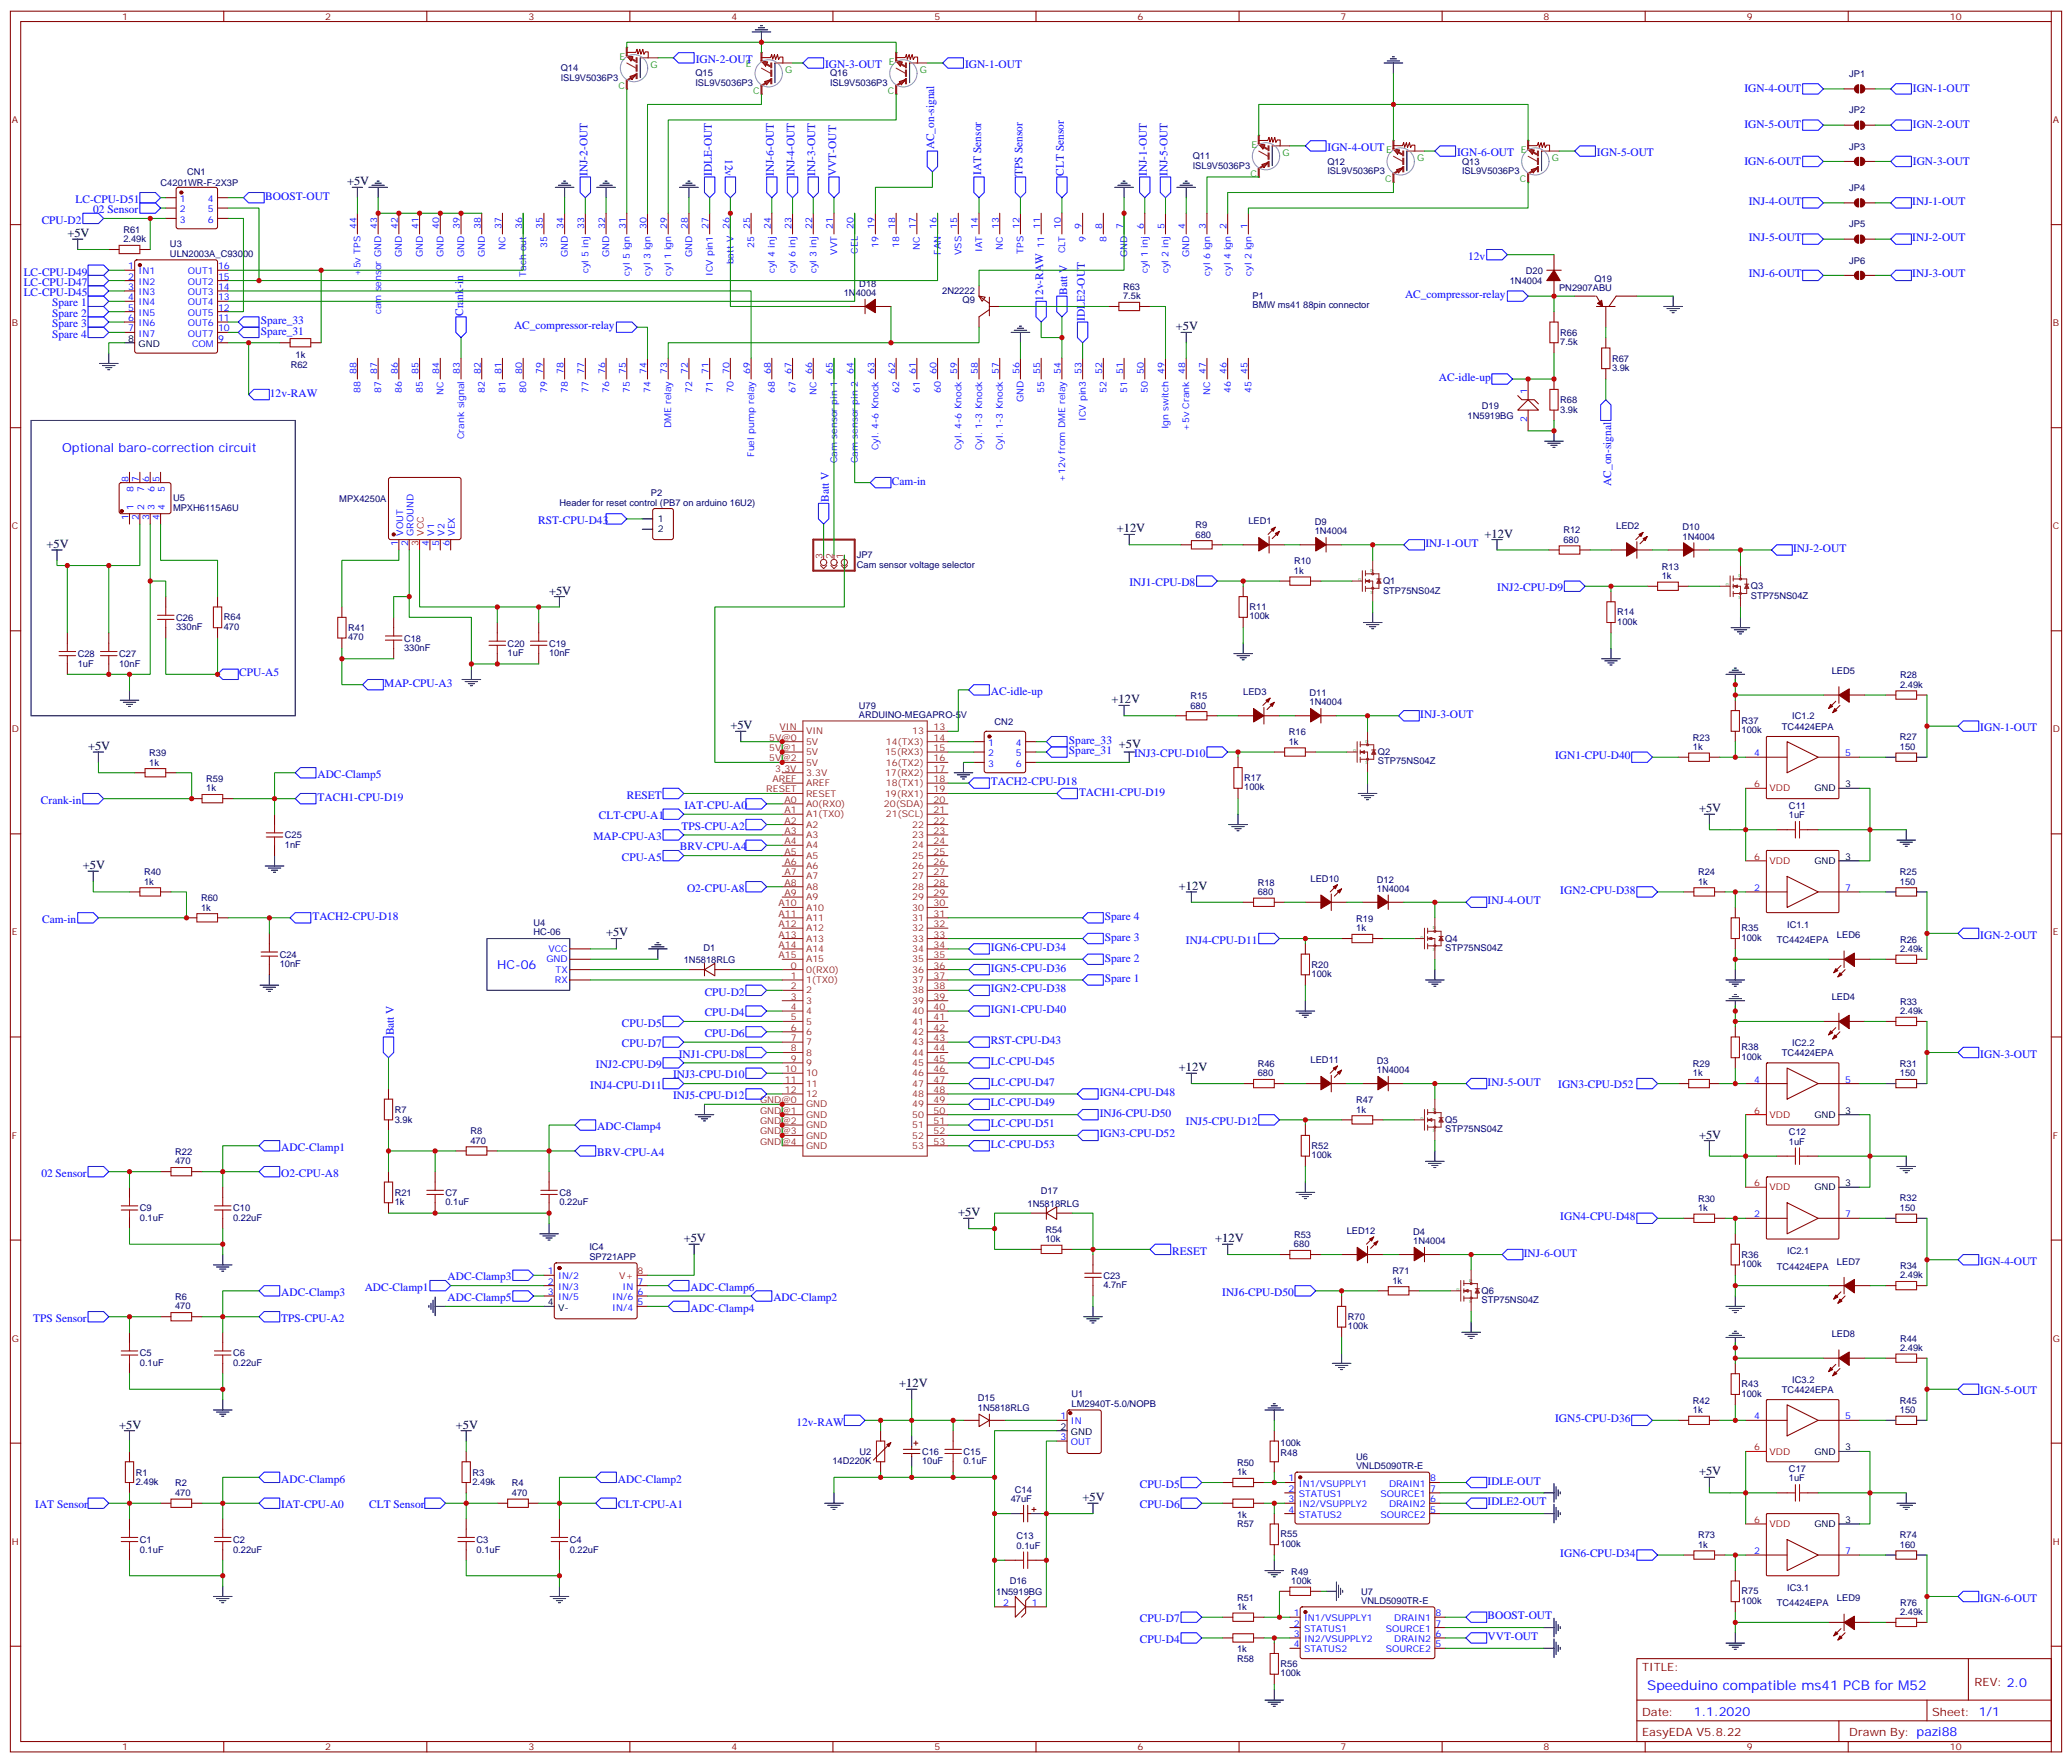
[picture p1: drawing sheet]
<svg xmlns="http://www.w3.org/2000/svg" width="706mm" height="600mm" viewBox="0 0 706 600" stroke-linecap="round" stroke-linejoin="round" font-family="sans-serif">
<defs><g id="words">
<text font-size="4.6" fill="#00f" x="560.9" y="575.3">Speeduino compatible ms41 PCB for M52</text>
<g font-size="4.2">
<text x="118.2" y="63.1">+5V</text>
<text x="22.9" y="80.7">+5V</text>
<text x="400.4" y="112.5">+5V</text>
<text x="380.3" y="181.3">+12V</text>
<text x="505.5" y="183">+12V</text>
<text x="15.9" y="186.5">+5V</text>
<text x="187" y="202.4">+5V</text>
<text x="378.5" y="239.5">+12V</text>
<text x="248.7" y="248.3">+5V</text>
<text x="30" y="255.3">+5V</text>
<text x="381" y="254.5">+5V</text>
<text x="578.6" y="276.5">+5V</text>
<text x="28.2" y="295.9">+5V</text>
<text x="401.5" y="303">+12V</text>
<text x="206.4" y="318.8">+5V</text>
<text x="401.5" y="364.7">+12V</text>
<text x="578.6" y="387.6">+5V</text>
<text x="326.3" y="414.1">+5V</text>
<text x="232.8" y="422.9">+5V</text>
<text x="413.8" y="422.9">+12V</text>
<text x="306.2" y="472.3">+12V</text>
<text x="40.6" y="486.4">+5V</text>
<text x="155.2" y="486.4">+5V</text>
<text x="578.6" y="502.3">+5V</text>
<text x="368.7" y="511.1">+5V</text>
</g>
<g font-size="4.2" fill="#00f">
<text x="21.2" y="153.7">Optional baro-correction circuit</text>
<text x="169.3" y="329.9">HC-06</text>
<text x="576.8" y="584.1">1.1.2020</text>
</g>
<g font-size="3.9" fill="#00f">
<text x="236.9" y="21.4">IGN-2-OUT</text>
<text x="281" y="23.2">IGN-3-OUT</text>
<text x="328.6" y="23.2">IGN-1-OUT</text>
<text x="594" y="31.3">IGN-4-OUT</text>
<text x="651.4" y="31.3">IGN-1-OUT</text>
<text x="594" y="43.7">IGN-5-OUT</text>
<text x="651.4" y="43.7">IGN-2-OUT</text>
<text x="318.1" y="50.9" transform="rotate(-90 318.1 50.9)">AC_on-signal</text>
<text x="452.1" y="51.4">IGN-4-OUT</text>
<text x="496.2" y="53.2">IGN-6-OUT</text>
<text x="543.8" y="53.2">IGN-5-OUT</text>
<text x="200" y="60" transform="rotate(-90 200 60)">INJ-2-OUT</text>
<text x="242.4" y="60" transform="rotate(-90 242.4 60)">IDLE-OUT</text>
<text x="246.9" y="54.1" transform="rotate(90 246.9 54.1)">12v</text>
<text x="263.5" y="60" transform="rotate(-90 263.5 60)">INJ-6-OUT</text>
<text x="270.6" y="59.9" transform="rotate(-90 270.6 59.9)">INJ-4-OUT</text>
<text x="277.6" y="60" transform="rotate(-90 277.6 60)">INJ-3-OUT</text>
<text x="284.7" y="59.9" transform="rotate(-90 284.7 59.9)">VVT-OUT</text>
<text x="334.1" y="59.5" transform="rotate(-90 334.1 59.5)">IAT Sensor</text>
<text x="348.2" y="59.9" transform="rotate(-90 348.2 59.9)">TPS Sensor</text>
<text x="362.3" y="59.9" transform="rotate(-90 362.3 59.9)">CLT Sensor</text>
<text x="390.5" y="59.9" transform="rotate(-90 390.5 59.9)">INJ-1-OUT</text>
<text x="397.6" y="60" transform="rotate(-90 397.6 60)">INJ-5-OUT</text>
<text x="594" y="56">IGN-6-OUT</text>
<text x="651.4" y="56">IGN-3-OUT</text>
<text x="25.7" y="69.1">LC-CPU-D51</text>
<text x="90.3" y="68.1">BOOST-OUT</text>
<text x="595.5" y="69.8">INJ-4-OUT</text>
<text x="651.2" y="69.8">INJ-1-OUT</text>
<text x="14.2" y="76.1">CPU-D2</text>
<text x="31.7" y="72.6">02 Sensor</text>
<text x="595.5" y="82.1">INJ-5-OUT</text>
<text x="651.2" y="82.1">INJ-2-OUT</text>
<text x="499.9" y="88.5">12v</text>
<text x="8.1" y="93.8">LC-CPU-D49</text>
<text x="595.5" y="94.5">INJ-6-OUT</text>
<text x="651.2" y="94.5">INJ-3-OUT</text>
<text x="8.1" y="97.3">LC-CPU-D47</text>
<text x="8.1" y="100.9">LC-CPU-D45</text>
<text x="363.4" y="100.3" transform="rotate(-90 363.4 100.3)">Batt V</text>
<text x="478.4" y="101.5">AC_compressor-relay</text>
<text x="17.8" y="107.9">Spare 2</text>
<text x="17.8" y="104.3">Spare 1</text>
<text x="157.7" y="107.6" transform="rotate(-90 157.7 107.6)">Crank-in</text>
<text x="355.2" y="102.4" transform="rotate(-90 355.2 102.4)">12v-RAW</text>
<text x="17.8" y="111.4">Spare 3</text>
<text x="88.8" y="110.4">Spare_33</text>
<text x="88.8" y="113.9">Spare_31</text>
<text x="175" y="112.1">AC_compressor-relay</text>
<text x="369.4" y="109.3" transform="rotate(-90 369.4 109.3)">IDLE2-OUT</text>
<text x="17.8" y="114.9">Spare 4</text>
<text x="490" y="129.8">AC-idle-up</text>
<text x="91.9" y="135">12v-RAW</text>
<text x="303.7" y="165">Cam-in</text>
<text x="548.6" y="165.5" transform="rotate(-90 548.6 165.5)">AC_on-signal</text>
<text x="282.2" y="170.9" transform="rotate(-90 282.2 170.9)">Batt V</text>
<text x="183.2" y="178.5">RST-CPU-D43</text>
<text x="485.4" y="186.2">INJ-1-OUT</text>
<text x="610.6" y="188">INJ-2-OUT</text>
<text x="384.6" y="199.6">INJ1-CPU-D8</text>
<text x="509.9" y="201.4">INJ2-CPU-D9</text>
<text x="81.4" y="230.3">CPU-A5</text>
<text x="130.8" y="233.8">MAP-CPU-A3</text>
<text x="337.4" y="236.6">AC-idle-up</text>
<text x="483.6" y="244.4">INJ-3-OUT</text>
<text x="674.3" y="249">IGN-1-OUT</text>
<text x="364" y="253.3">Spare_33</text>
<text x="364" y="256.8">Spare_31</text>
<text x="386.2" y="257.8">INJ3-CPU-D10</text>
<text x="529.6" y="258.5">IGN1-CPU-D40</text>
<text x="108.1" y="264.9">ADC-Clamp5</text>
<text x="337.4" y="267.3">TACH2-CPU-D18</text>
<text x="14" y="273.7">Crank-in</text>
<text x="108.1" y="272.6">TACH1-CPU-D19</text>
<text x="213.5" y="271.9">RESET</text>
<text x="233.1" y="275.4">IAT-CPU-A0</text>
<text x="367.4" y="270.9">TACH1-CPU-D19</text>
<text x="203.9" y="279">CLT-CPU-A1</text>
<text x="202.1" y="286">MAP-CPU-A3</text>
<text x="232.1" y="282.5">TPS-CPU-A2</text>
<text x="211.7" y="293.1">CPU-A5</text>
<text x="231.5" y="289.6">BRV-CPU-A4</text>
<text x="234" y="303.7">O2-CPU-A8</text>
<text x="531.3" y="304.4">IGN2-CPU-D38</text>
<text x="506.5" y="307.9">INJ-4-OUT</text>
<text x="14.3" y="314.3">Cam-in</text>
<text x="106.4" y="313.2">TACH2-CPU-D18</text>
<text x="376.2" y="313.3">Spare 4</text>
<text x="337.4" y="323.8">IGN6-CPU-D34</text>
<text x="376.2" y="320.3">Spare 3</text>
<text x="403.8" y="321.3">INJ4-CPU-D11</text>
<text x="674.3" y="319.5">IGN-2-OUT</text>
<text x="376.2" y="327.4">Spare 2</text>
<text x="337.4" y="330.8">IGN5-CPU-D36</text>
<text x="376.2" y="334.4">Spare 1</text>
<text x="240" y="338.9">CPU-D2</text>
<text x="337.4" y="337.9">IGN2-CPU-D38</text>
<text x="240" y="346">CPU-D4</text>
<text x="337.4" y="344.9">IGN1-CPU-D40</text>
<text x="134.1" y="352.5" transform="rotate(-90 134.1 352.5)">Batt V</text>
<text x="211.7" y="349.5">CPU-D5</text>
<text x="240" y="353.1">CPU-D6</text>
<text x="211.7" y="356.6">CPU-D7</text>
<text x="337.4" y="355.5">RST-CPU-D43</text>
<text x="202.9" y="363.6">INJ2-CPU-D9</text>
<text x="231.2" y="360.1">INJ1-CPU-D8</text>
<text x="337.4" y="362.6">LC-CPU-D45</text>
<text x="674.3" y="360.1">IGN-3-OUT</text>
<text x="201" y="370.7">INJ4-CPU-D11</text>
<text x="229.2" y="367.2">INJ3-CPU-D10</text>
<text x="337.4" y="369.6">LC-CPU-D47</text>
<text x="506.5" y="369.6">INJ-5-OUT</text>
<text x="530.6" y="370.3">IGN3-CPU-D52</text>
<text x="229.2" y="374.2">INJ5-CPU-D12</text>
<text x="337.4" y="376.7">LC-CPU-D49</text>
<text x="374.5" y="373.2">IGN4-CPU-D48</text>
<text x="337.4" y="383.8">LC-CPU-D51</text>
<text x="374.5" y="380.2">INJ6-CPU-D50</text>
<text x="403.8" y="383">INJ5-CPU-D12</text>
<text x="203.4" y="384.8">ADC-Clamp4</text>
<text x="374.5" y="387.3">IGN3-CPU-D52</text>
<text x="95.8" y="391.9">ADC-Clamp1</text>
<text x="203.4" y="393.6">BRV-CPU-A4</text>
<text x="337.4" y="390.8">LC-CPU-D53</text>
<text x="14.1" y="400.7">02 Sensor</text>
<text x="95.8" y="400.7">O2-CPU-A8</text>
<text x="531.3" y="415.5">IGN4-CPU-D48</text>
<text x="399.2" y="427.1">RESET</text>
<text x="518.9" y="427.8">INJ-6-OUT</text>
<text x="674.3" y="430.7">IGN-4-OUT</text>
<text x="152.4" y="436">ADC-Clamp3</text>
<text x="95.8" y="441.3">ADC-Clamp3</text>
<text x="124.2" y="439.5">ADC-Clamp1</text>
<text x="152.4" y="443">ADC-Clamp5</text>
<text x="235.1" y="439.5">ADC-Clamp6</text>
<text x="263.3" y="443">ADC-Clamp2</text>
<text x="416.2" y="441.3">INJ6-CPU-D50</text>
<text x="235.1" y="446.5">ADC-Clamp4</text>
<text x="11.3" y="450.1">TPS Sensor</text>
<text x="95.8" y="450.1">TPS-CPU-A2</text>
<text x="674.3" y="474.8">IGN-5-OUT</text>
<text x="271.2" y="485.4">12v-RAW</text>
<text x="529.6" y="484.3">IGN5-CPU-D36</text>
<text x="95.8" y="504.8">ADC-Clamp6</text>
<text x="210.4" y="504.8">ADC-Clamp2</text>
<text x="388.1" y="506.5">CPU-D5</text>
<text x="506.5" y="505.5">IDLE-OUT</text>
<text x="12" y="513.6">IAT Sensor</text>
<text x="95.8" y="513.6">IAT-CPU-A0</text>
<text x="125.7" y="513.6">CLT Sensor</text>
<text x="210.4" y="513.6">CLT-CPU-A1</text>
<text x="388.1" y="513.6">CPU-D6</text>
<text x="506.5" y="512.5">IDLE2-OUT</text>
<text x="531.3" y="530.2">IGN6-CPU-D34</text>
<text x="674.3" y="545.3">IGN-6-OUT</text>
<text x="506.5" y="551.3">BOOST-OUT</text>
<text x="388.1" y="552.4">CPU-D7</text>
<text x="388.1" y="559.4">CPU-D4</text>
<text x="506.5" y="558.4">VVT-OUT</text>
</g>
<g font-size="3.9" fill="#800">
<text x="559.2" y="569">TITLE:</text>
<text x="672.4" y="573.9">REV: 2.0</text>
<text x="559.2" y="584.1">Date:</text>
<text x="657.9" y="584.1">Sheet: 1/1</text>
<text x="559.2" y="591.2">EasyEDA V5.8.22</text>
<text x="629.7" y="591.2">Drawn By: pazi88</text>
</g>
<g font-size="3.2" fill="#800">
<text x="41.6" y="6.8">1</text>
<text x="110.8" y="6.8">2</text>
<text x="179.9" y="6.8">3</text>
<text x="249.1" y="6.8">4</text>
<text x="318.2" y="6.8">5</text>
<text x="387.3" y="6.8">6</text>
<text x="456.5" y="6.8">7</text>
<text x="525.6" y="6.8">8</text>
<text x="594.8" y="6.8">9</text>
<text x="663.9" y="6.8">10</text>
<text x="4.1" y="41.9">A</text>
<text x="699" y="41.9">A</text>
<text x="4.1" y="111.1">B</text>
<text x="699" y="111.1">B</text>
<text x="4.1" y="180.2">C</text>
<text x="699" y="180.2">C</text>
<text x="4.1" y="249.3">D</text>
<text x="699" y="249.3">D</text>
<text x="4.1" y="318.5">E</text>
<text x="699" y="318.5">E</text>
<text x="4.1" y="387.6">F</text>
<text x="699" y="387.6">F</text>
<text x="4.1" y="456.8">G</text>
<text x="699" y="456.8">G</text>
<text x="4.1" y="525.9">H</text>
<text x="699" y="525.9">H</text>
<text x="41.6" y="595.9">1</text>
<text x="110.8" y="595.9">2</text>
<text x="179.9" y="595.9">3</text>
<text x="249.1" y="595.9">4</text>
<text x="318.2" y="595.9">5</text>
<text x="387.3" y="595.9">6</text>
<text x="456.5" y="595.9">7</text>
<text x="525.6" y="595.9">8</text>
<text x="594.8" y="595.9">9</text>
<text x="663.9" y="595.9">10</text>
</g>
<g font-size="3.2" fill="#238d23">
<text x="211" y="20.3">E</text>
<text x="221.5" y="23.1">G</text>
<text x="254" y="22.9">E</text>
<text x="302.7" y="22">E</text>
<text x="267.3" y="24.9">G</text>
<text x="313.2" y="24.9">G</text>
<text x="210.6" y="30.1">C</text>
<text x="256.5" y="31.9">C</text>
<text x="302.3" y="31.9">C</text>
<text x="426.2" y="50.3">E</text>
<text x="436.7" y="53.1">G</text>
<text x="472" y="52">E</text>
<text x="517.9" y="52">E</text>
<text x="482.5" y="54.8">G</text>
<text x="528.4" y="54.8">G</text>
<text x="425.8" y="60.1">C</text>
<text x="471.7" y="61.9">C</text>
<text x="517.5" y="61.9">C</text>
</g>
<g font-size="3.2" fill="#000080">
<text x="190.9" y="27.4">ISL9V5036P3</text>
<text x="190.9" y="24.3">Q14</text>
<text x="236.8" y="29.2">ISL9V5036P3</text>
<text x="236.8" y="26">Q15</text>
<text x="282.7" y="29.2">ISL9V5036P3</text>
<text x="282.7" y="26">Q16</text>
<text x="629.7" y="26.2">JP1</text>
<text x="629.7" y="38.6">JP2</text>
<text x="629.7" y="50.9">JP3</text>
<text x="63.7" y="59.5">CN1</text>
<text x="406.1" y="57.4">ISL9V5036P3</text>
<text x="406.1" y="54.3">Q11</text>
<text x="452" y="59.2">ISL9V5036P3</text>
<text x="452" y="56">Q12</text>
<text x="497.9" y="59.2">ISL9V5036P3</text>
<text x="497.9" y="56">Q13</text>
<text x="54.7" y="63.3">C4201WR-F-2X3P</text>
<text x="629.7" y="65">JP4</text>
<text x="629.7" y="77.4">JP5</text>
<text x="42" y="82.5">2.49k</text>
<text x="42" y="79.3">R61</text>
<text x="57.9" y="87.4">ULN2003A_C93000</text>
<text x="57.9" y="84.2">U3</text>
<text x="629.7" y="89.7">JP6</text>
<text x="519.6" y="93.3">D20</text>
<text x="542.9" y="95.9">Q19</text>
<text x="287.3" y="100.8">1N4004</text>
<text x="292.6" y="97.6">D18</text>
<text x="320.8" y="100">2N2222</text>
<text x="382.4" y="101.9">7.5k</text>
<text x="382.4" y="98.7">R63</text>
<text x="426.5" y="101.8">P1</text>
<text x="514.1" y="96.8">1N4004</text>
<text x="530.9" y="99.1">PN2907ABU</text>
<text x="327.7" y="103.2">Q9</text>
<text x="426.5" y="104.9">BMW ms41 88pin connector</text>
<text x="531.3" y="117.5">7.5k</text>
<text x="531.3" y="114.3">R66</text>
<text x="99" y="125.4">R62</text>
<text x="100.7" y="121.8">1k</text>
<text x="548.9" y="123.2">R67</text>
<text x="548.9" y="126.4">3.9k</text>
<text x="531.3" y="137.3">R68</text>
<text x="499.8" y="142.6">1N5919BG</text>
<text x="504.6" y="139.1">D19</text>
<text x="531.3" y="140.5">3.9k</text>
<text x="58.9" y="173.8">MPXH6115A6U</text>
<text x="58.9" y="170.7">U5</text>
<text x="115.5" y="171">MPX4250A</text>
<text x="190.5" y="172.4">Header for reset control (PB7 on arduino 16U2)</text>
<text x="221.7" y="168.9">P2</text>
<text x="407.1" y="179.8">R9</text>
<text x="425.1" y="178.4">LED1</text>
<text x="447.7" y="178.8">D9</text>
<text x="407.1" y="183">680</text>
<text x="447.7" y="182">1N4004</text>
<text x="532.4" y="184.8">680</text>
<text x="532.4" y="181.6">R12</text>
<text x="550.3" y="180.2">LED2</text>
<text x="572.9" y="183.7">1N4004</text>
<text x="572.9" y="180.6">D10</text>
<text x="291.7" y="190.2">JP7</text>
<text x="291.7" y="193.4">Cam sensor voltage selector</text>
<text x="440.6" y="195.4">1k</text>
<text x="440.6" y="192.2">R10</text>
<text x="565.9" y="197.1">1k</text>
<text x="565.9" y="194">R13</text>
<text x="471" y="202.1">STP75NS04Z</text>
<text x="471" y="198.9">Q1</text>
<text x="596.2" y="203.8">STP75NS04Z</text>
<text x="596.2" y="200.7">Q3</text>
<text x="425.5" y="207.7">R11</text>
<text x="550.7" y="209.5">R14</text>
<text x="60" y="214.6">330nF</text>
<text x="60" y="211.4">C26</text>
<text x="76.2" y="214.4">470</text>
<text x="76.2" y="211.2">R64</text>
<text x="118.5" y="214.8">R41</text>
<text x="425.4" y="210.9">100k</text>
<text x="550.7" y="212.7">100k</text>
<text x="118.5" y="217.9">470</text>
<text x="137.6" y="221.7">330nF</text>
<text x="137.6" y="218.4">C18</text>
<text x="172.9" y="220.2">C20</text>
<text x="187" y="220.2">C19</text>
<text x="26.5" y="227">1uF</text>
<text x="26.5" y="223.7">C28</text>
<text x="40.6" y="227">10nF</text>
<text x="40.6" y="223.7">C27</text>
<text x="172.9" y="223.4">1uF</text>
<text x="187" y="223.4">10nF</text>
<text x="623.8" y="229.5">LED5</text>
<text x="647" y="231">R28</text>
<text x="405.4" y="238.1">R15</text>
<text x="423.3" y="236.6">LED3</text>
<text x="445.9" y="237">D11</text>
<text x="647" y="234.2">2.49k</text>
<text x="292.5" y="244.4">ARDUINO-MEGAPRO-5V</text>
<text x="292.5" y="241.2">U79</text>
<text x="405.4" y="241.2">680</text>
<text x="445.9" y="240.2">1N4004</text>
<text x="610.3" y="245">IC1.2</text>
<text x="338.7" y="246.7">CN2</text>
<text x="438.9" y="250.4">R16</text>
<text x="593" y="249.7">100k</text>
<text x="593" y="246.5">R37</text>
<text x="606.8" y="248.5">TC4424EPA</text>
<text x="50.8" y="257.4">R39</text>
<text x="438.9" y="253.6">1k</text>
<text x="469.2" y="257.1">Q2</text>
<text x="576.4" y="255.3">1k</text>
<text x="576.5" y="252.2">R23</text>
<text x="646.9" y="255.3">150</text>
<text x="646.9" y="252.1">R27</text>
<text x="50.8" y="260.6">1k</text>
<text x="469.2" y="260.3">STP75NS04Z</text>
<text x="70.2" y="269.5">1k</text>
<text x="70.2" y="266.2">R59</text>
<text x="423.7" y="269.1">100k</text>
<text x="423.7" y="265.9">R17</text>
<text x="609.2" y="275.4">C11</text>
<text x="609.2" y="278.6">1uF</text>
<text x="97" y="285.4">C25</text>
<text x="97" y="288.7">1nF</text>
<text x="49.1" y="297.9">R40</text>
<text x="578.2" y="298">R24</text>
<text x="646.9" y="297.9">R25</text>
<text x="49.1" y="301.2">1k</text>
<text x="428.3" y="304.7">680</text>
<text x="428.3" y="301.6">R18</text>
<text x="446.3" y="300.1">LED10</text>
<text x="468.9" y="303.7">1N4004</text>
<text x="468.9" y="300.5">D12</text>
<text x="578.2" y="301.2">1k</text>
<text x="646.9" y="301.2">150</text>
<text x="68.5" y="310">1k</text>
<text x="68.5" y="306.8">R60</text>
<text x="181.7" y="315.3">U4</text>
<text x="461.8" y="317.1">1k</text>
<text x="461.8" y="313.9">R19</text>
<text x="593" y="317.1">R35</text>
<text x="608.5" y="315.9">IC1.1</text>
<text x="181.7" y="318.5">HC-06</text>
<text x="239.6" y="323.8">D1</text>
<text x="492.1" y="323.8">STP75NS04Z</text>
<text x="492.1" y="320.6">Q4</text>
<text x="593" y="320.3">100k</text>
<text x="605" y="321.2">TC4424EPA</text>
<text x="625.5" y="319.5">LED6</text>
<text x="647" y="321">R26</text>
<text x="95.2" y="329.3">10nF</text>
<text x="95.2" y="326">C24</text>
<text x="232.8" y="327.8">1N5818RLG</text>
<text x="446.6" y="329.4">R20</text>
<text x="647" y="324.1">2.49k</text>
<text x="446.6" y="332.6">100k</text>
<text x="623.8" y="340.6">LED4</text>
<text x="647" y="345.3">2.49k</text>
<text x="647" y="342.1">R33</text>
<text x="593" y="357.6">R38</text>
<text x="606.8" y="359.6">TC4424EPA</text>
<text x="610.3" y="356.1">IC2.2</text>
<text x="428.3" y="363.3">R46</text>
<text x="446.3" y="361.9">LED11</text>
<text x="468.9" y="365.4">1N4004</text>
<text x="468.9" y="362.2">D3</text>
<text x="576.5" y="363.3">R29</text>
<text x="593" y="360.8">100k</text>
<text x="646.9" y="363.2">R31</text>
<text x="428.3" y="366.5">680</text>
<text x="576.4" y="366.5">1k</text>
<text x="646.9" y="366.5">150</text>
<text x="461.8" y="375.6">R47</text>
<text x="134.4" y="382.2">3.9k</text>
<text x="134.4" y="378.9">R7</text>
<text x="461.8" y="378.8">1k</text>
<text x="492.1" y="382.3">Q5</text>
<text x="160.2" y="389.4">470</text>
<text x="160.2" y="386.1">R8</text>
<text x="492.1" y="385.5">STP75NS04Z</text>
<text x="609.2" y="389.7">1uF</text>
<text x="609.2" y="386.5">C12</text>
<text x="59.6" y="393.2">R22</text>
<text x="446.6" y="394.3">100k</text>
<text x="446.6" y="391.2">R52</text>
<text x="59.6" y="396.5">470</text>
<text x="134.4" y="407.2">R21</text>
<text x="151.7" y="407.2">C7</text>
<text x="190.5" y="407.2">C8</text>
<text x="354.4" y="406.6">D17</text>
<text x="47.6" y="412.4">C9</text>
<text x="79.4" y="412.4">C10</text>
<text x="134.4" y="410.4">1k</text>
<text x="151.7" y="410.4">0.1uF</text>
<text x="190.5" y="410.4">0.22uF</text>
<text x="349.9" y="411">1N5818RLG</text>
<text x="578.2" y="412.3">1k</text>
<text x="578.2" y="409.2">R30</text>
<text x="646.9" y="412.3">150</text>
<text x="646.9" y="409.1">R32</text>
<text x="47.6" y="415.7">0.1uF</text>
<text x="79.4" y="415.7">0.22uF</text>
<text x="356" y="419.7">R54</text>
<text x="200.7" y="425.7">IC4</text>
<text x="356" y="422.9">10k</text>
<text x="440.6" y="424.7">680</text>
<text x="440.6" y="421.5">R53</text>
<text x="458.6" y="420.1">LED12</text>
<text x="481.2" y="423.6">1N4004</text>
<text x="481.2" y="420.4">D4</text>
<text x="200.7" y="428.9">SP721APP</text>
<text x="593" y="431.4">100k</text>
<text x="593" y="428.2">R36</text>
<text x="608.5" y="427">IC2.1</text>
<text x="625.5" y="430.6">LED7</text>
<text x="375.7" y="435.4">C23</text>
<text x="474.1" y="437">1k</text>
<text x="474.1" y="433.8">R71</text>
<text x="605" y="432.3">TC4424EPA</text>
<text x="647" y="435.3">2.49k</text>
<text x="647" y="432.1">R34</text>
<text x="59.6" y="442.6">R6</text>
<text x="375.7" y="438.6">4.7nF</text>
<text x="504.5" y="443.7">STP75NS04Z</text>
<text x="504.5" y="440.5">Q6</text>
<text x="59.6" y="445.8">470</text>
<text x="459" y="449.4">R70</text>
<text x="459" y="452.5">100k</text>
<text x="623.8" y="455.3">LED8</text>
<text x="47.6" y="461.8">C5</text>
<text x="79.4" y="461.8">C6</text>
<text x="647" y="460">2.49k</text>
<text x="647" y="456.8">R44</text>
<text x="47.6" y="465.1">0.1uF</text>
<text x="79.4" y="465.1">0.22uF</text>
<text x="593" y="472.3">R43</text>
<text x="610.3" y="470.7">IC3.2</text>
<text x="333" y="477.2">D15</text>
<text x="364.9" y="479">LM2940T-5.0/NOPB</text>
<text x="364.9" y="475.7">U1</text>
<text x="576.5" y="477.9">R42</text>
<text x="593" y="475.5">100k</text>
<text x="606.8" y="474.3">TC4424EPA</text>
<text x="646.9" y="477.9">R45</text>
<text x="333" y="480.4">1N5818RLG</text>
<text x="576.4" y="481.1">1k</text>
<text x="646.9" y="481.1">150</text>
<text x="292.6" y="495.3">U2</text>
<text x="314" y="495.3">C16</text>
<text x="328.1" y="495.3">C15</text>
<text x="436" y="492.4">100k</text>
<text x="436" y="495.6">R48</text>
<text x="461.8" y="497.2">U6</text>
<text x="46.2" y="502.4">R1</text>
<text x="160.9" y="502.4">R3</text>
<text x="283.4" y="498.6">14D220K</text>
<text x="314" y="498.6">10uF</text>
<text x="328.1" y="498.6">0.1uF</text>
<text x="421.2" y="502.3">1k</text>
<text x="421.2" y="499.1">R50</text>
<text x="461.8" y="500.2">VNLD5090TR-E</text>
<text x="609.2" y="501.2">C17</text>
<text x="46.2" y="505.7">2.49k</text>
<text x="59.6" y="509.3">470</text>
<text x="59.6" y="506.1">R2</text>
<text x="160.9" y="505.7">2.49k</text>
<text x="174.3" y="509.3">470</text>
<text x="174.3" y="506.1">R4</text>
<text x="345.6" y="508.2">C14</text>
<text x="609.2" y="504.4">1uF</text>
<text x="344.2" y="511.5">47uF</text>
<text x="421.2" y="516.7">1k</text>
<text x="421.2" y="519.9">R57</text>
<text x="47.6" y="525.3">C1</text>
<text x="79.4" y="525.3">C2</text>
<text x="162.3" y="525.3">C3</text>
<text x="194" y="525.3">C4</text>
<text x="346.2" y="527.3">0.1uF</text>
<text x="346.2" y="524.1">C13</text>
<text x="436" y="526.6">100k</text>
<text x="436" y="523.5">R55</text>
<text x="578.2" y="527">1k</text>
<text x="578.2" y="523.8">R73</text>
<text x="646.9" y="527">160</text>
<text x="646.9" y="523.7">R74</text>
<text x="47.6" y="528.6">0.1uF</text>
<text x="79.4" y="528.6">0.22uF</text>
<text x="162.3" y="528.6">0.1uF</text>
<text x="194" y="528.6">0.22uF</text>
<text x="343.8" y="539.2">D16</text>
<text x="439.7" y="539.3">100k</text>
<text x="439.7" y="536.1">R49</text>
<text x="339.2" y="543.2">1N5919BG</text>
<text x="421.2" y="545">R51</text>
<text x="463.5" y="543.1">U7</text>
<text x="593" y="542.9">R75</text>
<text x="608.5" y="541.6">IC3.1</text>
<text x="625.5" y="545.2">LED9</text>
<text x="421.2" y="548.1">1k</text>
<text x="463.5" y="546">VNLD5090TR-E</text>
<text x="593" y="546">100k</text>
<text x="605" y="546.9">TC4424EPA</text>
<text x="647" y="549.9">2.49k</text>
<text x="647" y="546.7">R76</text>
<text x="421.2" y="562.6">1k</text>
<text x="421.2" y="565.8">R58</text>
<text x="436" y="567.5">R56</text>
<text x="436" y="570.7">100k</text>
</g>
<g font-size="3.2" fill="#00f">
<text x="61.3" y="68.7">1</text>
<text x="70.8" y="68.7">4</text>
<text x="61.3" y="72.2">2</text>
<text x="61.3" y="75.8">3</text>
<text x="70.8" y="72.2">5</text>
<text x="70.8" y="75.8">6</text>
<text x="121.4" y="77.9" transform="rotate(-90 121.4 77.9)">44</text>
<text x="128.4" y="77.9" transform="rotate(-90 128.4 77.9)">43</text>
<text x="135.5" y="77.9" transform="rotate(-90 135.5 77.9)">42</text>
<text x="142.5" y="77.9" transform="rotate(-90 142.5 77.9)">41</text>
<text x="149.6" y="77.9" transform="rotate(-90 149.6 77.9)">40</text>
<text x="156.6" y="77.9" transform="rotate(-90 156.6 77.9)">39</text>
<text x="163.7" y="77.9" transform="rotate(-90 163.7 77.9)">38</text>
<text x="170.7" y="77.9" transform="rotate(-90 170.7 77.9)">37</text>
<text x="177.8" y="77.9" transform="rotate(-90 177.8 77.9)">36</text>
<text x="184.9" y="77.9" transform="rotate(-90 184.9 77.9)">35</text>
<text x="191.9" y="77.9" transform="rotate(-90 191.9 77.9)">34</text>
<text x="199" y="77.9" transform="rotate(-90 199 77.9)">33</text>
<text x="206" y="77.9" transform="rotate(-90 206 77.9)">32</text>
<text x="213.1" y="77.9" transform="rotate(-90 213.1 77.9)">31</text>
<text x="220.1" y="77.9" transform="rotate(-90 220.1 77.9)">30</text>
<text x="227.2" y="77.9" transform="rotate(-90 227.2 77.9)">29</text>
<text x="234.2" y="77.9" transform="rotate(-90 234.2 77.9)">28</text>
<text x="241.3" y="77.9" transform="rotate(-90 241.3 77.9)">27</text>
<text x="248.4" y="77.9" transform="rotate(-90 248.4 77.9)">26</text>
<text x="255.4" y="77.9" transform="rotate(-90 255.4 77.9)">25</text>
<text x="262.5" y="77.9" transform="rotate(-90 262.5 77.9)">24</text>
<text x="269.5" y="77.9" transform="rotate(-90 269.5 77.9)">23</text>
<text x="276.6" y="77.9" transform="rotate(-90 276.6 77.9)">22</text>
<text x="283.6" y="77.9" transform="rotate(-90 283.6 77.9)">21</text>
<text x="290.7" y="77.9" transform="rotate(-90 290.7 77.9)">20</text>
<text x="297.7" y="77.9" transform="rotate(-90 297.7 77.9)">19</text>
<text x="304.8" y="77.9" transform="rotate(-90 304.8 77.9)">18</text>
<text x="311.9" y="77.9" transform="rotate(-90 311.9 77.9)">17</text>
<text x="318.9" y="77.9" transform="rotate(-90 318.9 77.9)">16</text>
<text x="326" y="77.9" transform="rotate(-90 326 77.9)">15</text>
<text x="333" y="77.9" transform="rotate(-90 333 77.9)">14</text>
<text x="340.1" y="77.9" transform="rotate(-90 340.1 77.9)">13</text>
<text x="347.1" y="77.9" transform="rotate(-90 347.1 77.9)">12</text>
<text x="354.2" y="77.9" transform="rotate(-90 354.2 77.9)">11</text>
<text x="361.2" y="77.9" transform="rotate(-90 361.2 77.9)">10</text>
<text x="368.3" y="77.9" transform="rotate(-90 368.3 77.9)">9</text>
<text x="375.4" y="77.9" transform="rotate(-90 375.4 77.9)">8</text>
<text x="382.4" y="77.9" transform="rotate(-90 382.4 77.9)">7</text>
<text x="389.5" y="77.9" transform="rotate(-90 389.5 77.9)">6</text>
<text x="396.5" y="77.9" transform="rotate(-90 396.5 77.9)">5</text>
<text x="403.6" y="77.9" transform="rotate(-90 403.6 77.9)">4</text>
<text x="410.6" y="77.9" transform="rotate(-90 410.6 77.9)">3</text>
<text x="417.7" y="77.9" transform="rotate(-90 417.7 77.9)">2</text>
<text x="424.7" y="77.9" transform="rotate(-90 424.7 77.9)">1</text>
<text x="369.7" y="82.4" transform="rotate(-90 369.7 82.4)">9</text>
<text x="376.8" y="82.4" transform="rotate(-90 376.8 82.4)">8</text>
<text x="136.9" y="87.6" transform="rotate(-90 136.9 87.6)">GND</text>
<text x="143.9" y="87.6" transform="rotate(-90 143.9 87.6)">GND</text>
<text x="151" y="87.6" transform="rotate(-90 151 87.6)">GND</text>
<text x="158" y="87.6" transform="rotate(-90 158 87.6)">GND</text>
<text x="165.1" y="87.6" transform="rotate(-90 165.1 87.6)">GND</text>
<text x="172.2" y="85" transform="rotate(-90 172.2 85)">NC</text>
<text x="186.3" y="84.4" transform="rotate(-90 186.3 84.4)">35</text>
<text x="193.3" y="87.6" transform="rotate(-90 193.3 87.6)">GND</text>
<text x="207.4" y="87.6" transform="rotate(-90 207.4 87.6)">GND</text>
<text x="235.7" y="87.6" transform="rotate(-90 235.7 87.6)">GND</text>
<text x="256.8" y="84.4" transform="rotate(-90 256.8 84.4)">25</text>
<text x="285" y="86.7" transform="rotate(-90 285 86.7)">VVT</text>
<text x="292.1" y="86.3" transform="rotate(-90 292.1 86.3)">CEL</text>
<text x="299.2" y="84.4" transform="rotate(-90 299.2 84.4)">19</text>
<text x="306.2" y="84.4" transform="rotate(-90 306.2 84.4)">18</text>
<text x="313.3" y="85" transform="rotate(-90 313.3 85)">NC</text>
<text x="320.3" y="86.7" transform="rotate(-90 320.3 86.7)">FAN</text>
<text x="327.4" y="86.9" transform="rotate(-90 327.4 86.9)">VSS</text>
<text x="334.4" y="85.8" transform="rotate(-90 334.4 85.8)">IAT</text>
<text x="341.5" y="85" transform="rotate(-90 341.5 85)">NC</text>
<text x="348.5" y="86.4" transform="rotate(-90 348.5 86.4)">TPS</text>
<text x="355.6" y="84.4" transform="rotate(-90 355.6 84.4)">11</text>
<text x="362.7" y="86.3" transform="rotate(-90 362.7 86.3)">CLT</text>
<text x="383.8" y="87.6" transform="rotate(-90 383.8 87.6)">GND</text>
<text x="405" y="87.6" transform="rotate(-90 405 87.6)">GND</text>
<text x="43.7" y="91.7">1</text>
<text x="43.7" y="95.2">2</text>
<text x="47.2" y="93.4">IN1</text>
<text x="64" y="93.4">OUT1</text>
<text x="74.3" y="95.2">15</text>
<text x="74.3" y="91.7">16</text>
<text x="122.8" y="94" transform="rotate(-90 122.8 94)">+5v TPS</text>
<text x="179.2" y="94.2" transform="rotate(-90 179.2 94.2)">Tach out</text>
<text x="200.4" y="93" transform="rotate(-90 200.4 93)">cyl 5 inj</text>
<text x="214.5" y="93.9" transform="rotate(-90 214.5 93.9)">cyl 5 ign</text>
<text x="221.5" y="93.9" transform="rotate(-90 221.5 93.9)">cyl 3 ign</text>
<text x="228.6" y="93.9" transform="rotate(-90 228.6 93.9)">cyl 1 ign</text>
<text x="242.7" y="94.1" transform="rotate(-90 242.7 94.1)">ICV pin1</text>
<text x="249.8" y="90" transform="rotate(-90 249.8 90)">batt V</text>
<text x="263.9" y="93" transform="rotate(-90 263.9 93)">cyl 4 inj</text>
<text x="270.9" y="93" transform="rotate(-90 270.9 93)">cyl 6 inj</text>
<text x="278" y="93" transform="rotate(-90 278 93)">cyl 3 inj</text>
<text x="390.9" y="93" transform="rotate(-90 390.9 93)">cyl 1 inj</text>
<text x="397.9" y="93" transform="rotate(-90 397.9 93)">cyl 2 inj</text>
<text x="412" y="93.9" transform="rotate(-90 412 93.9)">cyl 6 ign</text>
<text x="419.1" y="93.9" transform="rotate(-90 419.1 93.9)">cyl 4 ign</text>
<text x="426.2" y="93.9" transform="rotate(-90 426.2 93.9)">cyl 2 ign</text>
<text x="43.7" y="98.7">3</text>
<text x="47.2" y="96.9">IN2</text>
<text x="47.2" y="100.5">IN3</text>
<text x="64" y="100.5">OUT3</text>
<text x="64" y="96.9">OUT2</text>
<text x="74.3" y="98.7">14</text>
<text x="43.7" y="102.2">4</text>
<text x="43.7" y="105.8">5</text>
<text x="47.2" y="104">IN4</text>
<text x="47.2" y="107.5">IN5</text>
<text x="64" y="107.5">OUT5</text>
<text x="64" y="104">OUT4</text>
<text x="74.3" y="105.8">12</text>
<text x="74.3" y="102.2">13</text>
<text x="129.8" y="107" transform="rotate(-90 129.8 107)">cam sensor GND</text>
<text x="43.7" y="109.3">6</text>
<text x="43.7" y="112.8">7</text>
<text x="47.2" y="111.1">IN6</text>
<text x="64" y="111.1">OUT6</text>
<text x="74.3" y="112.8">10</text>
<text x="74.3" y="109.3">11</text>
<text x="47.2" y="114.6">IN7</text>
<text x="64" y="114.6">OUT7</text>
<text x="65.4" y="118.1">COM</text>
<text x="74.3" y="116.3">9</text>
<text x="121.4" y="127.3" transform="rotate(-90 121.4 127.3)">88</text>
<text x="128.4" y="127.3" transform="rotate(-90 128.4 127.3)">87</text>
<text x="135.5" y="127.3" transform="rotate(-90 135.5 127.3)">86</text>
<text x="142.5" y="127.3" transform="rotate(-90 142.5 127.3)">85</text>
<text x="149.6" y="127.3" transform="rotate(-90 149.6 127.3)">84</text>
<text x="156.6" y="127.3" transform="rotate(-90 156.6 127.3)">83</text>
<text x="163.7" y="127.3" transform="rotate(-90 163.7 127.3)">82</text>
<text x="170.7" y="127.3" transform="rotate(-90 170.7 127.3)">81</text>
<text x="177.8" y="127.3" transform="rotate(-90 177.8 127.3)">80</text>
<text x="184.9" y="127.3" transform="rotate(-90 184.9 127.3)">79</text>
<text x="191.9" y="127.3" transform="rotate(-90 191.9 127.3)">78</text>
<text x="199" y="127.3" transform="rotate(-90 199 127.3)">77</text>
<text x="206" y="127.3" transform="rotate(-90 206 127.3)">76</text>
<text x="213.1" y="127.3" transform="rotate(-90 213.1 127.3)">75</text>
<text x="220.1" y="127.3" transform="rotate(-90 220.1 127.3)">74</text>
<text x="227.2" y="127.3" transform="rotate(-90 227.2 127.3)">73</text>
<text x="234.2" y="127.3" transform="rotate(-90 234.2 127.3)">72</text>
<text x="241.3" y="127.3" transform="rotate(-90 241.3 127.3)">71</text>
<text x="248.4" y="127.3" transform="rotate(-90 248.4 127.3)">70</text>
<text x="255.4" y="127.3" transform="rotate(-90 255.4 127.3)">69</text>
<text x="262.5" y="127.3" transform="rotate(-90 262.5 127.3)">68</text>
<text x="269.5" y="127.3" transform="rotate(-90 269.5 127.3)">67</text>
<text x="276.6" y="127.3" transform="rotate(-90 276.6 127.3)">66</text>
<text x="283.6" y="127.3" transform="rotate(-90 283.6 127.3)">65</text>
<text x="290.7" y="127.3" transform="rotate(-90 290.7 127.3)">64</text>
<text x="297.7" y="127.3" transform="rotate(-90 297.7 127.3)">63</text>
<text x="304.8" y="127.3" transform="rotate(-90 304.8 127.3)">62</text>
<text x="311.9" y="127.3" transform="rotate(-90 311.9 127.3)">61</text>
<text x="318.9" y="127.3" transform="rotate(-90 318.9 127.3)">60</text>
<text x="326" y="127.3" transform="rotate(-90 326 127.3)">59</text>
<text x="333" y="127.3" transform="rotate(-90 333 127.3)">58</text>
<text x="340.1" y="127.3" transform="rotate(-90 340.1 127.3)">57</text>
<text x="347.1" y="127.3" transform="rotate(-90 347.1 127.3)">56</text>
<text x="354.2" y="127.3" transform="rotate(-90 354.2 127.3)">55</text>
<text x="361.2" y="127.3" transform="rotate(-90 361.2 127.3)">54</text>
<text x="368.3" y="127.3" transform="rotate(-90 368.3 127.3)">53</text>
<text x="375.4" y="127.3" transform="rotate(-90 375.4 127.3)">52</text>
<text x="382.4" y="127.3" transform="rotate(-90 382.4 127.3)">51</text>
<text x="389.5" y="127.3" transform="rotate(-90 389.5 127.3)">50</text>
<text x="396.5" y="127.3" transform="rotate(-90 396.5 127.3)">49</text>
<text x="403.6" y="127.3" transform="rotate(-90 403.6 127.3)">48</text>
<text x="410.6" y="127.3" transform="rotate(-90 410.6 127.3)">47</text>
<text x="417.7" y="127.3" transform="rotate(-90 417.7 127.3)">46</text>
<text x="424.7" y="127.3" transform="rotate(-90 424.7 127.3)">45</text>
<text x="122.8" y="133.8" transform="rotate(-90 122.8 133.8)">88</text>
<text x="129.8" y="133.8" transform="rotate(-90 129.8 133.8)">87</text>
<text x="136.9" y="133.8" transform="rotate(-90 136.9 133.8)">86</text>
<text x="143.9" y="133.8" transform="rotate(-90 143.9 133.8)">85</text>
<text x="151" y="134.3" transform="rotate(-90 151 134.3)">NC</text>
<text x="165.1" y="133.8" transform="rotate(-90 165.1 133.8)">82</text>
<text x="172.2" y="133.8" transform="rotate(-90 172.2 133.8)">81</text>
<text x="179.2" y="133.8" transform="rotate(-90 179.2 133.8)">80</text>
<text x="186.3" y="133.8" transform="rotate(-90 186.3 133.8)">79</text>
<text x="193.3" y="133.8" transform="rotate(-90 193.3 133.8)">78</text>
<text x="200.4" y="133.8" transform="rotate(-90 200.4 133.8)">77</text>
<text x="207.4" y="133.8" transform="rotate(-90 207.4 133.8)">76</text>
<text x="214.5" y="133.8" transform="rotate(-90 214.5 133.8)">75</text>
<text x="221.5" y="133.8" transform="rotate(-90 221.5 133.8)">74</text>
<text x="235.7" y="133.8" transform="rotate(-90 235.7 133.8)">72</text>
<text x="242.7" y="133.8" transform="rotate(-90 242.7 133.8)">71</text>
<text x="249.8" y="133.8" transform="rotate(-90 249.8 133.8)">70</text>
<text x="263.9" y="133.8" transform="rotate(-90 263.9 133.8)">68</text>
<text x="270.9" y="133.8" transform="rotate(-90 270.9 133.8)">67</text>
<text x="278" y="134.3" transform="rotate(-90 278 134.3)">NC</text>
<text x="306.2" y="133.8" transform="rotate(-90 306.2 133.8)">62</text>
<text x="313.3" y="133.8" transform="rotate(-90 313.3 133.8)">61</text>
<text x="320.3" y="133.8" transform="rotate(-90 320.3 133.8)">60</text>
<text x="348.5" y="137" transform="rotate(-90 348.5 137)">GND</text>
<text x="355.6" y="133.8" transform="rotate(-90 355.6 133.8)">55</text>
<text x="376.8" y="133.8" transform="rotate(-90 376.8 133.8)">52</text>
<text x="383.8" y="133.8" transform="rotate(-90 383.8 133.8)">51</text>
<text x="390.9" y="133.8" transform="rotate(-90 390.9 133.8)">50</text>
<text x="412" y="134.3" transform="rotate(-90 412 134.3)">NC</text>
<text x="419.1" y="133.8" transform="rotate(-90 419.1 133.8)">46</text>
<text x="426.2" y="133.8" transform="rotate(-90 426.2 133.8)">45</text>
<text x="520" y="134" transform="rotate(-90 520 134)">1</text>
<text x="369.7" y="143.5" transform="rotate(-90 369.7 143.5)">ICV pin3</text>
<text x="520" y="143.8" transform="rotate(-90 520 143.8)">2</text>
<text x="158" y="149.5" transform="rotate(-90 158 149.5)">Crank signal</text>
<text x="228.6" y="145.9" transform="rotate(-90 228.6 145.9)">DME relay</text>
<text x="397.9" y="146.2" transform="rotate(-90 397.9 146.2)">Ign switch</text>
<text x="405" y="146.7" transform="rotate(-90 405 146.7)">+5v Crank</text>
<text x="256.8" y="155.5" transform="rotate(-90 256.8 155.5)">Fuel pump relay</text>
<text x="299.2" y="153.2" transform="rotate(-90 299.2 153.2)">Cyl. 4-6 Knock</text>
<text x="327.4" y="153.2" transform="rotate(-90 327.4 153.2)">Cyl. 4-6 Knock</text>
<text x="334.4" y="153.2" transform="rotate(-90 334.4 153.2)">Cyl. 1-3 Knock</text>
<text x="341.5" y="153.2" transform="rotate(-90 341.5 153.2)">Cyl. 1-3 Knock</text>
<text x="285" y="157.6" transform="rotate(-90 285 157.6)">Cam sensor pin 1</text>
<text x="292.1" y="157.6" transform="rotate(-90 292.1 157.6)">Cam sensor pin 2</text>
<text x="43.7" y="164.1" transform="rotate(-90 43.7 164.1)">8</text>
<text x="45.5" y="167.6" transform="rotate(-90 45.5 167.6)">8</text>
<text x="47.3" y="164.1" transform="rotate(-90 47.3 164.1)">7</text>
<text x="49" y="167.6" transform="rotate(-90 49 167.6)">7</text>
<text x="50.8" y="164.1" transform="rotate(-90 50.8 164.1)">6</text>
<text x="52.6" y="167.6" transform="rotate(-90 52.6 167.6)">6</text>
<text x="54.3" y="164.1" transform="rotate(-90 54.3 164.1)">5</text>
<text x="56.1" y="167.6" transform="rotate(-90 56.1 167.6)">5</text>
<text x="362.7" y="164.1" transform="rotate(-90 362.7 164.1)">+12v from DME relay</text>
<text x="45.5" y="173.6" transform="rotate(-90 45.5 173.6)">1</text>
<text x="49" y="173.6" transform="rotate(-90 49 173.6)">2</text>
<text x="52.6" y="173.6" transform="rotate(-90 52.6 173.6)">3</text>
<text x="56.1" y="173.6" transform="rotate(-90 56.1 173.6)">4</text>
<text x="43.7" y="177.1" transform="rotate(-90 43.7 177.1)">1</text>
<text x="47.3" y="177.1" transform="rotate(-90 47.3 177.1)">2</text>
<text x="50.8" y="177.1" transform="rotate(-90 50.8 177.1)">3</text>
<text x="54.3" y="177.1" transform="rotate(-90 54.3 177.1)">4</text>
<text x="135.5" y="185.9" transform="rotate(-90 135.5 185.9)">1</text>
<text x="137.2" y="182.4" transform="rotate(-90 137.2 182.4)">VOUT</text>
<text x="139" y="185.9" transform="rotate(-90 139 185.9)">2</text>
<text x="140.8" y="182.4" transform="rotate(-90 140.8 182.4)">GROUND</text>
<text x="146" y="185.9" transform="rotate(-90 146 185.9)">4</text>
<text x="147.8" y="182.4" transform="rotate(-90 147.8 182.4)">V1</text>
<text x="149.6" y="185.9" transform="rotate(-90 149.6 185.9)">5</text>
<text x="151.3" y="182.4" transform="rotate(-90 151.3 182.4)">V2</text>
<text x="153.1" y="185.9" transform="rotate(-90 153.1 185.9)">6</text>
<text x="154.9" y="182.4" transform="rotate(-90 154.9 182.4)">VEX</text>
<text x="336.4" y="253.9">1</text>
<text x="336.4" y="257.5">2</text>
<text x="345.9" y="253.9">4</text>
<text x="345.9" y="257.5">5</text>
<text x="597.4" y="257.5">4</text>
<text x="628.3" y="257.5">5</text>
<text x="336.4" y="261">3</text>
<text x="345.9" y="261">6</text>
<text x="597.4" y="303.3">2</text>
<text x="628.3" y="303.3">7</text>
<text x="186" y="327.7">GND</text>
<text x="186.7" y="324.1">VCC</text>
<text x="188.9" y="334.7">RX</text>
<text x="189.2" y="331.4">TX</text>
<text x="597.4" y="368.6">4</text>
<text x="628.3" y="368.6">5</text>
<text x="597.4" y="414.4">2</text>
<text x="628.3" y="414.4">7</text>
<text x="186.5" y="433.8">1</text>
<text x="186.5" y="437.4">2</text>
<text x="190" y="435.6">IN/2</text>
<text x="217.1" y="437.4">7</text>
<text x="186.5" y="440.9">3</text>
<text x="190" y="439.1">IN/3</text>
<text x="190" y="442.7">IN/5</text>
<text x="208.5" y="442.7">IN/6</text>
<text x="211.9" y="439.1">IN</text>
<text x="217.1" y="440.9">6</text>
<text x="208.5" y="446.2">IN/4</text>
<text x="217.1" y="444.4">5</text>
<text x="361.2" y="483.2">1</text>
<text x="364.7" y="485">IN</text>
<text x="597.4" y="483.2">4</text>
<text x="628.3" y="483.2">5</text>
<text x="361.2" y="490.3">3</text>
<text x="364.7" y="492.1">OUT</text>
<text x="438.8" y="504.4">1</text>
<text x="438.8" y="507.9">2</text>
<text x="442.3" y="506.2">IN1/VSUPPLY1</text>
<text x="442.3" y="509.7">STATUS1</text>
<text x="470.1" y="509.7">SOURCE1</text>
<text x="473" y="506.2">DRAIN1</text>
<text x="487" y="507.9">7</text>
<text x="487" y="504.4">8</text>
<text x="438.8" y="511.5">3</text>
<text x="438.8" y="515">4</text>
<text x="442.3" y="513.2">IN2/VSUPPLY2</text>
<text x="473" y="513.2">DRAIN2</text>
<text x="487" y="515">5</text>
<text x="487" y="511.5">6</text>
<text x="442.3" y="516.7">STATUS2</text>
<text x="470.1" y="516.7">SOURCE2</text>
<text x="597.4" y="529.1">2</text>
<text x="628.3" y="529.1">7</text>
<text x="341.6" y="546.7">2</text>
<text x="351.4" y="546.7">1</text>
<text x="440.5" y="550.3">1</text>
<text x="488.8" y="550.3">8</text>
<text x="440.5" y="553.8">2</text>
<text x="440.5" y="557.3">3</text>
<text x="444" y="552">IN1/VSUPPLY1</text>
<text x="444" y="555.6">STATUS1</text>
<text x="471.9" y="555.6">SOURCE1</text>
<text x="474.7" y="552">DRAIN1</text>
<text x="488.8" y="557.3">6</text>
<text x="488.8" y="553.8">7</text>
<text x="440.5" y="560.8">4</text>
<text x="444" y="559.1">IN2/VSUPPLY2</text>
<text x="444" y="562.6">STATUS2</text>
<text x="471.9" y="562.6">SOURCE2</text>
<text x="474.7" y="559.1">DRAIN2</text>
<text x="488.8" y="560.8">5</text>
</g>
<g font-size="3.2">
<text x="43.7" y="116.3">8</text>
<text x="47.2" y="118.1">GND</text>
<text x="224" y="177.7">1</text>
<text x="224" y="181.3">2</text>
<text x="617.8" y="269.5">GND</text>
<text x="628.3" y="268">3</text>
<text x="628.3" y="292.7">3</text>
<text x="617.8" y="294.1">GND</text>
<text x="617.8" y="380.6">GND</text>
<text x="628.3" y="379.2">3</text>
<text x="617.8" y="405.3">GND</text>
<text x="628.3" y="403.9">3</text>
<text x="186.5" y="444.4">4</text>
<text x="190" y="446.2">V-</text>
<text x="361.2" y="486.8">2</text>
<text x="364.7" y="488.5">GND</text>
<text x="617.8" y="495.2">GND</text>
<text x="628.3" y="493.8">3</text>
<text x="617.8" y="519.9">GND</text>
<text x="628.3" y="518.5">3</text>
</g>
<g font-size="3.2" fill="#f00">
<text x="142.5" y="185.9" transform="rotate(-90 142.5 185.9)">3</text>
<text x="144.3" y="182.4" transform="rotate(-90 144.3 182.4)">VCC</text>
<text x="597.4" y="268">6</text>
<text x="602.5" y="269.5">VDD</text>
<text x="597.4" y="292.7">6</text>
<text x="602.5" y="294.1">VDD</text>
<text x="597.4" y="379.2">6</text>
<text x="602.5" y="380.6">VDD</text>
<text x="597.4" y="403.9">6</text>
<text x="602.5" y="405.3">VDD</text>
<text x="210.9" y="435.6">V+</text>
<text x="217.1" y="433.8">8</text>
<text x="597.4" y="493.8">6</text>
<text x="602.5" y="495.2">VDD</text>
<text x="597.4" y="518.5">6</text>
<text x="602.5" y="519.9">VDD</text>
</g>
<g font-size="3.2" fill="#8d2323">
<text x="280.1" y="190.4" transform="rotate(-90 280.1 190.4)">3</text>
<text x="283.6" y="190.4" transform="rotate(-90 283.6 190.4)">2</text>
<text x="287.2" y="190.4" transform="rotate(-90 287.2 190.4)">1</text>
<text x="265.4" y="248.6">VIN</text>
<text x="274.5" y="250">VIN</text>
<text x="310.6" y="250">13</text>
<text x="317.9" y="248.6">13</text>
<text x="261.9" y="252.2">5V@0</text>
<text x="261.9" y="255.7">5V@1</text>
<text x="274.5" y="253.6">5V</text>
<text x="274.5" y="257.1">5V</text>
<text x="301.4" y="257.1">15(RX3)</text>
<text x="301.6" y="253.6">14(TX3)</text>
<text x="317.9" y="255.7">15</text>
<text x="317.9" y="252.2">14</text>
<text x="261.9" y="259.2">5V@2</text>
<text x="263.9" y="262.7">3.3V</text>
<text x="274.5" y="260.6">5V</text>
<text x="301.6" y="260.6">16(TX2)</text>
<text x="317.9" y="259.2">16</text>
<text x="317.9" y="262.7">17</text>
<text x="260.9" y="269.8">RESET</text>
<text x="263.1" y="266.3">AREF</text>
<text x="274.5" y="264.2">3.3V</text>
<text x="274.5" y="267.7">AREF</text>
<text x="301.4" y="264.2">17(RX2)</text>
<text x="301.6" y="267.7">18(TX1)</text>
<text x="317.9" y="266.3">18</text>
<text x="317.9" y="269.8">19</text>
<text x="267.1" y="273.3">A0</text>
<text x="274.5" y="271.2">RESET</text>
<text x="274.5" y="274.7">A0(RX0)</text>
<text x="301" y="274.7">20(SDA)</text>
<text x="301.4" y="271.2">19(RX1)</text>
<text x="317.9" y="273.3">20</text>
<text x="267.1" y="276.9">A1</text>
<text x="267.1" y="280.4">A2</text>
<text x="274.5" y="278.3">A1(TX0)</text>
<text x="274.5" y="281.8">A2</text>
<text x="301.6" y="278.3">21(SCL)</text>
<text x="310.6" y="281.8">22</text>
<text x="317.9" y="280.4">22</text>
<text x="317.9" y="276.9">21</text>
<text x="267.1" y="283.9">A3</text>
<text x="267.1" y="287.4">A4</text>
<text x="274.5" y="285.3">A3</text>
<text x="310.6" y="285.3">23</text>
<text x="317.9" y="283.9">23</text>
<text x="317.9" y="287.4">24</text>
<text x="267.1" y="291">A5</text>
<text x="274.5" y="288.9">A4</text>
<text x="274.5" y="292.4">A5</text>
<text x="310.6" y="288.9">24</text>
<text x="310.6" y="292.4">25</text>
<text x="317.9" y="291">25</text>
<text x="267.1" y="294.5">A6</text>
<text x="267.1" y="298">A7</text>
<text x="274.5" y="295.9">A6</text>
<text x="274.5" y="299.4">A7</text>
<text x="310.6" y="295.9">26</text>
<text x="310.6" y="299.4">27</text>
<text x="317.9" y="294.5">26</text>
<text x="317.9" y="298">27</text>
<text x="267.1" y="301.6">A8</text>
<text x="267.1" y="305.1">A9</text>
<text x="274.5" y="303">A8</text>
<text x="310.6" y="303">28</text>
<text x="317.9" y="301.6">28</text>
<text x="317.9" y="305.1">29</text>
<text x="265.1" y="308.6">A10</text>
<text x="274.5" y="306.5">A9</text>
<text x="274.5" y="310">A10</text>
<text x="310.6" y="306.5">29</text>
<text x="310.6" y="310">30</text>
<text x="317.9" y="308.6">30</text>
<text x="265.1" y="312.1">A11</text>
<text x="265.1" y="315.7">A12</text>
<text x="274.5" y="313.5">A11</text>
<text x="274.5" y="317.1">A12</text>
<text x="310.6" y="313.5">31</text>
<text x="310.6" y="317.1">32</text>
<text x="317.9" y="312.1">31</text>
<text x="317.9" y="315.7">32</text>
<text x="265.1" y="319.2">A13</text>
<text x="265.1" y="322.7">A14</text>
<text x="274.5" y="320.6">A13</text>
<text x="310.6" y="320.6">33</text>
<text x="317.9" y="319.2">33</text>
<text x="317.9" y="322.7">34</text>
<text x="265.1" y="326.2">A15</text>
<text x="269.3" y="329.8">0</text>
<text x="274.5" y="324.1">A14</text>
<text x="274.5" y="327.7">A15</text>
<text x="310.6" y="324.1">34</text>
<text x="310.6" y="327.7">35</text>
<text x="317.9" y="326.2">35</text>
<text x="317.9" y="329.8">36</text>
<text x="269.3" y="333.3">1</text>
<text x="274.5" y="334.7">1(TX0)</text>
<text x="274.5" y="331.2">0(RX0)</text>
<text x="310.6" y="331.2">36</text>
<text x="310.6" y="334.7">37</text>
<text x="317.9" y="333.3">37</text>
<text x="269.3" y="336.8">2</text>
<text x="269.3" y="340.4">3</text>
<text x="274.5" y="338.2">2</text>
<text x="274.5" y="341.8">3</text>
<text x="310.6" y="338.2">38</text>
<text x="310.6" y="341.8">39</text>
<text x="317.9" y="336.8">38</text>
<text x="317.9" y="340.4">39</text>
<text x="269.3" y="343.9">4</text>
<text x="269.3" y="347.4">5</text>
<text x="274.5" y="345.3">4</text>
<text x="310.6" y="345.3">40</text>
<text x="317.9" y="343.9">40</text>
<text x="317.9" y="347.4">41</text>
<text x="269.3" y="350.9">6</text>
<text x="274.5" y="348.8">5</text>
<text x="274.5" y="352.4">6</text>
<text x="310.6" y="348.8">41</text>
<text x="310.6" y="352.4">42</text>
<text x="317.9" y="350.9">42</text>
<text x="269.3" y="354.5">7</text>
<text x="269.3" y="358">8</text>
<text x="274.5" y="355.9">7</text>
<text x="274.5" y="359.4">8</text>
<text x="310.6" y="355.9">43</text>
<text x="310.6" y="359.4">44</text>
<text x="317.9" y="354.5">43</text>
<text x="317.9" y="358">44</text>
<text x="267.3" y="365.1">10</text>
<text x="269.3" y="361.5">9</text>
<text x="274.5" y="362.9">9</text>
<text x="310.6" y="362.9">45</text>
<text x="317.9" y="361.5">45</text>
<text x="317.9" y="365.1">46</text>
<text x="267.3" y="368.6">11</text>
<text x="274.5" y="366.5">10</text>
<text x="274.5" y="370">11</text>
<text x="310.6" y="366.5">46</text>
<text x="310.6" y="370">47</text>
<text x="317.9" y="368.6">47</text>
<text x="258.8" y="375.6">GND@0</text>
<text x="267.3" y="372.1">12</text>
<text x="274.5" y="373.5">12</text>
<text x="274.5" y="377">GND</text>
<text x="310.6" y="373.5">48</text>
<text x="310.6" y="377">49</text>
<text x="317.9" y="372.1">48</text>
<text x="317.9" y="375.6">49</text>
<text x="258.8" y="379.2">GND@1</text>
<text x="258.8" y="382.7">GND@2</text>
<text x="274.5" y="380.6">GND</text>
<text x="310.6" y="380.6">50</text>
<text x="317.9" y="382.7">51</text>
<text x="317.9" y="379.2">50</text>
<text x="258.8" y="389.7">GND@4</text>
<text x="258.8" y="386.2">GND@3</text>
<text x="274.5" y="384.1">GND</text>
<text x="274.5" y="387.6">GND</text>
<text x="310.6" y="387.6">52</text>
<text x="310.6" y="384.1">51</text>
<text x="317.9" y="389.7">53</text>
<text x="317.9" y="386.2">52</text>
<text x="274.5" y="391.2">GND</text>
<text x="310.6" y="391.2">53</text>
</g>
<g font-size="1.4" fill="#238d23">
<text x="462.5" y="197.8">G</text>
<text x="466.7" y="194.7">D</text>
<text x="592" y="196.4">D</text>
<text x="466.7" y="202.1">S</text>
<text x="587.7" y="199.6">G</text>
<text x="592" y="203.8">S</text>
<text x="460.7" y="256">G</text>
<text x="465" y="252.9">D</text>
<text x="465" y="260.3">S</text>
<text x="487.9" y="316.4">D</text>
<text x="483.7" y="319.5">G</text>
<text x="487.9" y="323.8">S</text>
<text x="483.7" y="381.3">G</text>
<text x="487.9" y="378.1">D</text>
<text x="487.9" y="385.5">S</text>
<text x="500.2" y="436.3">D</text>
<text x="496" y="439.5">G</text>
<text x="500.2" y="443.7">S</text>
</g>
</g></defs>
<path d="M10.6 143.2h89.9v100.5h-89.9zM185.2 444.8h3.5M310.4 488.9v3.5M310.4 495.9v3.6M359.8 487.1h3.6M344 515.3h3.5M351 515.3h3.5" fill="none" stroke="#000" stroke-width=".35"/>
<g fill="none" stroke="#870000" stroke-width=".35">
<path d="M3.5 3.8h698.5v592.7h-698.5zM7.1 7.3h691.4v585.6h-691.4zM76.2 3.8v3.5M145.3 3.8v3.5M214.5 3.8v3.5M283.6 3.8v3.5M352.8 3.8v3.5M421.9 3.8v3.5M491.1 3.8v3.5M560.2 3.8v3.5M629.4 3.8v3.5M698.5 3.8v3.5"/>
<path d="M3.5 76.5h3.6M698.5 76.5h3.5M3.5 145.6h3.6M698.5 145.6h3.5M132.5 162.8l.5-.2h23.3l.5 .2 .2 .5v19.7l-.2 .5-.5 .2h-23.3l-.5-.2-.2-.5v-19.7zM434.3 179.5l-2.5 2.5M135.8 183.7v3.6M139.3 183.7v3.6M146.4 183.7v3.6M149.9 183.7v3.6M153.5 183.7v3.6M402.2 185.5h3.5"/>
<path d="M412.7 185.5h3.6M423.3 185.5h5.3M423.3 199.6v3.5M432.2 185.5h5.2M432.2 182.7v5.6M435.7 180.9l-2.5 2.5M435.7 197.8h3.5M442.7 185.5h5.3M446.3 197.8h3.5M451.6 185.5h5.2M451.6 183v5M527.4 187.3h3.5"/>
<path d="M538 187.3h3.5M548.6 187.3h5.3M557.4 187.3h5.3M557.4 184.4v5.7M559.5 181.3l-2.5 2.4M560.9 182.7l-2.5 2.4M560.9 199.6h3.5M568 187.3h5.3M571.5 199.6h3.5M576.8 187.3h5.3M576.8 184.8v4.9M3.5 214.8h3.6"/>
<path d="M116.4 206.7v3.5M116.4 217.2v3.6M134.1 210.2v3.5M169.3 211.9v3.6M183.4 211.9v3.6M423.3 210.2v3.5M548.6 201.4v3.5M548.6 211.9v3.6M698.5 214.8h3.5M134.1 220.8v3.5M169.3 222.5v3.6M183.4 222.5v3.6"/>
<path d="M432.5 237.7l-2.5 2.5M433.9 239.1l-2.5 2.5M400.4 243.7h3.5M411 243.7h3.5M421.6 243.7h5.3M421.6 257.8v3.5M430.4 243.7h5.3M430.4 240.9v5.6M433.9 256h3.5M441 243.7h5.3M444.5 256h3.5M449.8 243.7h5.3"/>
<path d="M449.8 241.2v5M45.9 263.1h3.5M56.4 263.1h3.6M65.3 271.9h3.5M75.8 271.9h3.6M93.5 277.2v3.5M421.6 268.4v3.5M3.5 283.9h3.6M93.5 287.8v3.5M698.5 283.9h3.5M3.5 353.1h3.6M698.5 353.1h3.5"/>
<path d="M132.3 370.7v3.5M54.7 398.9h3.5M65.3 398.9h3.5M132.3 381.3v3.5M132.3 398.9v3.5M148.2 398.9v3.5M155.2 391.9h3.5M165.8 391.9h3.5M187 398.9v3.5M44.1 404.2v3.5M44.1 414.8v3.5M75.8 404.2v3.5"/>
<path d="M75.8 414.8v3.5M132.3 409.5v3.5M148.2 409.5v3.5M187 409.5v3.5M3.5 422.2h3.6M185.2 434.2h3.5M185.2 437.7h3.5M189 430.2l.4-.2h27.1l.5 .7-.1 17.9-.6 .4-27.1-.1-.5-.6v-17.6zM217 437.7h3.5M698.5 422.2h3.5M44.1 453.6v3.5M54.7 448.3h3.5"/>
<path d="M65.3 448.3h3.5M75.8 453.6v3.5M185.2 441.3h3.5M217 441.3h3.5M217 444.8h3.5M44.1 464.2v3.5M75.8 464.2v3.5M3.5 491.3h3.6M44.1 494.2v3.5M158.7 494.2v3.5M299.9 487.1v3.5M299.9 497.7v3.5"/>
<path d="M302.7 491.8l-5.3 5.3M307.6 493.5h5.7M307.6 494.9h5.7M310.4 492.4v1.1M310.4 494.9v1M311.1 491.3h1.5M311.9 490.6v1.5M324.6 487.1v3.5M324.6 497.7v3.5M328.1 483.6h5.3M333.4 481.5l3.5 2.1-3.5 2.1zM336.9 483.6h5.3"/>
<path d="M336.9 481.5v4.2M359.8 483.6h3.6M359.8 490.6h3.6M363.6 480.3l.5-.2h10.2l.5 .2 .2 .5v13.4l-.2 .5-.5 .2h-10.2l-.5-.3-.2-.4v-13.4zM698.5 491.3h3.5M44.1 504.8v3.5M44.1 517.1v3.5M54.7 511.8h3.5M65.3 511.8h3.5M75.8 517.1v3.5M158.7 504.8v3.5M158.7 517.1v3.5"/>
<path d="M169.3 511.8h3.6M179.9 511.8h3.5M190.5 517.1v3.5M347.5 515.3h1M348.5 512.5v5.7M350 512.5v5.7M350 515.3h1M351.4 513.9h1.4M352.1 513.2v1.4M44.1 527.7v3.5M75.8 527.7v3.5M158.7 527.7v3.5"/>
<path d="M190.5 527.7v3.5M342.2 531.2h3.5M352.8 531.2h3.5M350.7 543.6l-1.5 1.4v4.2l-1.4 1.4M3.5 560.5h3.6M557.4 564.7h141.1v28.2h-141.1zM557.4 578.8h141.1M656.2 578.8v7.1M670.3 564.7v14.1M698.5 560.5h3.5M76.2 592.9v3.6M145.3 592.9v3.6"/>
<path d="M214.5 592.9v3.6M283.6 592.9v3.6M352.8 592.9v3.6M421.9 592.9v3.6M491.1 592.9v3.6M557.4 585.9h141.1M560.2 592.9v3.6M626.2 585.9v7M629.4 592.9v3.6M698.5 592.9v3.6"/>
</g>
<g fill="none" stroke="#8c2424" stroke-width=".35">
<path d="M460.4 197.8h3.5M463.9 194.3v7.1M465 195.4h4.5v2.4M465 197.8h2.4v7.1M465 194.3v1.8M465 197.1v1.4M465 199.6v1.8M465 197.8l1.4 .4M465.7 197.8l.7 .4M466.4 197.5l-1.4 .3M466.4 197.5v.7M466.4 197.5l-1.1 .3 1.1 .4"/>
<path d="M467.4 190.8v4.6M468.8 197.1h1.5M469.5 198.2v2.1h-4.5M469.5 197.1l.8 1.4h-1.5zM469.5 197.8l.4 .7M469.5 197.8l-.3 .7M469.5 197.8l.4 .4M469.5 197.8l-.3 .4M585.6 199.6h3.5M589.1 196.1v7M590.2 197.1h4.6v2.5M590.2 199.6h2.5v7.1"/>
<path d="M590.2 196.1v1.7M590.2 198.9v1.4M590.2 199.6l1.4 .4M590.9 199.6l.7 .4M591.6 199.2l-1.4 .4M591.6 199.2v.8M591.6 199.2l-1.1 .4 1.1 .4M592.7 192.5v4.6M594.1 198.9h1.4M594.8 198.9l.7 1.4h-1.4zM594.8 200v2.1h-4.6M594.8 199.6l.3 .7"/>
<path d="M594.8 199.6l-.4 .7M594.8 199.6l.3 .4M594.8 199.6l-.4 .4M590.2 201.4v1.7M266.3 252.5h7.1M266.3 256h7.1M266.3 259.6h7.1M266.3 249h7.1M273.4 245.5h42.3v148.1h-42.3zM315.7 252.5h7.1M315.7 256h7.1M315.7 259.6h7.1"/>
<path d="M315.7 249h7.1M458.6 256h3.5M462.1 252.5v7.1M463.2 253.6h4.6v2.4M463.2 256h2.5v7.1M463.2 252.5v1.8M463.2 255.3v1.5M463.2 257.8v1.8M463.2 256l1.4 .4M463.9 256l.7 .4M464.6 255.7l-1.4 .3M464.6 255.7v.7"/>
<path d="M464.6 255.7l-1.1 .3 1.1 .4M465.7 249v4.6M467.1 255.3h1.4M467.8 256.4v2.1h-4.6M467.8 255.3l.7 1.5h-1.4zM467.8 256l.3 .8M467.8 256l-.4 .8M467.8 256l.3 .4M467.8 256l-.4 .4M266.3 270.2h7.1M266.3 273.7h7.1M266.3 277.2h7.1"/>
<path d="M266.3 263.1h7.1M266.3 266.6h7.1M315.7 270.2h7.1M315.7 273.7h7.1M315.7 277.2h7.1M315.7 263.1h7.1M315.7 266.6h7.1M266.3 280.7h7.1M266.3 284.3h7.1M266.3 287.8h7.1M266.3 291.3h7.1M266.3 294.9h7.1"/>
<path d="M266.3 298.4h7.1M315.7 280.7h7.1M315.7 284.3h7.1M315.7 287.8h7.1M315.7 291.3h7.1M315.7 294.9h7.1M315.7 298.4h7.1M266.3 301.9h7.1M266.3 305.4h7.1M266.3 309h7.1M266.3 312.5h7.1M266.3 316h7.1"/>
<path d="M266.3 319.5h7.1M315.7 301.9h7.1M315.7 305.4h7.1M315.7 309h7.1M315.7 312.5h7.1M315.7 316h7.1M315.7 319.5h7.1M266.3 323.1h7.1M266.3 326.6h7.1M266.3 333.7h7.1M266.3 337.2h7.1M266.3 330.1h7.1"/>
<path d="M315.7 323.1h7.1M315.7 326.6h7.1M315.7 333.7h7.1M315.7 337.2h7.1M315.7 330.1h7.1M266.3 340.7h7.1M266.3 344.2h7.1M266.3 347.8h7.1M266.3 351.3h7.1M266.3 354.8h7.1M266.3 358.4h7.1M315.7 340.7h7.1"/>
<path d="M315.7 344.2h7.1M315.7 347.8h7.1M315.7 351.3h7.1M315.7 354.8h7.1M315.7 358.4h7.1M266.3 361.9h7.1M266.3 365.4h7.1M266.3 368.9h7.1M266.3 372.5h7.1M266.3 376h7.1M266.3 379.5h7.1M315.7 361.9h7.1"/>
<path d="M315.7 365.4h7.1M315.7 368.9h7.1M315.7 372.5h7.1M315.7 376h7.1M315.7 379.5h7.1M266.3 390.1h7.1M266.3 383h7.1M266.3 386.6h7.1M315.7 390.1h7.1M315.7 383h7.1M315.7 386.6h7.1"/>
<circle cx="467.4" cy="195.4" r=".35"/>
<circle cx="592.7" cy="197.1" r=".35"/>
<circle cx="467.4" cy="200.3" r=".35"/>
<circle cx="592.7" cy="202.1" r=".35"/>
<circle cx="465.7" cy="253.6" r=".35"/>
<circle cx="465.7" cy="258.5" r=".35"/>
</g>
<g fill="none" stroke="#a10000" stroke-width=".35">
<path d="M405.7 184.1h7v2.8h-7zM439.2 196.4h7.1v2.8h-7.1zM530.9 185.8h7.1v2.9h-7.1zM564.4 198.2h7.1v2.8h-7.1zM115 210.2h2.8v7h-2.8zM131.2 216.5h5.7M131.2 217.9h5.7M134.1 213.7v2.8M134.1 217.9v2.9M166.5 218.3h5.7M166.5 219.7h5.7M169.3 215.5v2.8"/>
<path d="M169.3 219.7v2.8M180.6 218.3h5.7M180.6 219.7h5.7M183.4 215.5v2.8M183.4 219.7v2.8M421.9 203.1h2.8v7.1h-2.8zM547.2 204.9h2.8v7h-2.8zM403.9 242.3h7.1v2.8h-7.1zM437.4 254.6h7.1v2.9h-7.1zM49.4 261.7h7v2.8h-7zM68.8 270.5h7v2.8h-7zM420.2 261.3h2.8v7.1h-2.8z"/>
<path d="M90.7 285h5.6M90.7 283.6h5.6M93.5 280.7v2.9M93.5 285v2.8M130.9 374.2h2.8v7.1h-2.8zM58.2 397.5h7.1v2.8h-7.1zM158.7 390.5h7.1v2.8h-7.1zM41.3 410.6h5.6M41.3 412h5.6M44.1 407.7v2.9M44.1 412v2.8M73 410.6h5.7"/>
<path d="M73 412h5.7M75.8 407.7v2.9M75.8 412v2.8M130.9 402.4h2.8v7.1h-2.8zM145.3 405.3h5.7M145.3 406.7h5.7M148.2 402.4v2.9M148.2 406.7v2.8M184.1 405.3h5.7M184.1 406.7h5.7M187 402.4v2.9M187 406.7v2.8"/>
<path d="M41.3 460h5.6M44.1 457.1v2.9M58.2 446.9h7.1v2.8h-7.1zM73 460h5.7M75.8 457.1v2.9M41.3 461.4h5.6M44.1 461.4v2.8M73 461.4h5.7M75.8 461.4v2.8M42.7 497.7h2.8v7.1h-2.8zM157.3 497.7h2.9v7.1h-2.9zM298.4 490.6h2.9v7.1h-2.9z"/>
<path d="M321.7 493.5h5.7M321.7 494.9h5.7M324.6 490.6v2.9M324.6 494.9v2.8M58.2 510.4h7.1v2.8h-7.1zM172.9 510.4h7v2.8h-7zM41.3 523.5h5.6M41.3 524.9h5.6M44.1 520.6v2.9M44.1 524.9v2.8M73 523.5h5.7M73 524.9h5.7"/>
<path d="M75.8 520.6v2.9M75.8 524.9v2.8M155.9 523.5h5.7M155.9 524.9h5.7M158.7 520.6v2.9M158.7 524.9v2.8M187.7 523.5h5.6M187.7 524.9h5.6M190.5 520.6v2.9M190.5 524.9v2.8M345.7 531.2h2.8M348.5 528.4v5.6"/>
<path d="M350 531.2h2.8M350 528.4v5.6"/>
</g>
<g fill="#870000" stroke="#870000" stroke-width=".35">
<path d="M434.3 181.6l1.4-.7-.7 1.4z"/>
<path d="M432.9 180.2l1.4-.7-.7 1.4z"/>
<path d="M428.6 183l3.6 2.5-3.6 2.1z"/>
<path d="M448 183l3.6 2.5-3.6 2.1z"/>
<path d="M559.5 183.4l1.4-.7-.7 1.4z"/>
<path d="M558.1 182l1.4-.7-.7 1.4z"/>
<path d="M553.9 184.8l3.5 2.5-3.5 2.1z"/>
<path d="M573.3 184.8l3.5 2.5-3.5 2.1z"/>
<path d="M432.5 239.8l1.4-.7-.7 1.4z"/>
<path d="M431.1 238.4l1.4-.7-.7 1.4z"/>
<path d="M426.9 241.2l3.5 2.5-3.5 2.1z"/>
<path d="M446.3 241.2l3.5 2.5-3.5 2.1z"/>
<path d="M302 491.8l1.4-.7-.7 1.4z"/>
<circle cx="134.1" cy="182" r=".53"/>
<circle cx="190.5" cy="431.7" r=".53"/>
<circle cx="364.4" cy="481.1" r=".53"/>
</g>
<path d="M142.9 183.7v3.6M217 434.2h3.5" fill="none" stroke="#f00" stroke-width=".35"/>
<path d="M345.7 543.6l3.5 3.5-3.5 3.5z" fill="#fff" stroke="#870000" stroke-width=".35"/>
<g fill="none" stroke="#870000" stroke-width=".35">
<path d="M121.7 72.6v7.1M128.8 72.6v7.1M135.8 72.6v7.1M142.9 72.6v7.1M149.9 72.6v7.1M157 72.6v7.1M164 72.6v7.1M171.1 72.6v7.1M178.2 72.6v7.1M185.2 72.6v7.1M192.3 72.6v7.1M199.3 72.6v7.1"/>
<path d="M206.4 72.6v7.1M213.4 72.6v7.1M220.5 72.6v7.1M227.5 72.6v7.1M234.6 72.6v7.1M241.7 72.6v7.1M248.7 72.6v7.1M255.8 72.6v7.1M262.8 72.6v7.1M269.9 72.6v7.1M276.9 72.6v7.1M284 72.6v7.1"/>
<path d="M291 72.6v7.1M298.1 72.6v7.1M305.2 72.6v7.1M312.2 72.6v7.1M319.3 72.6v7.1M326.3 72.6v7.1M333.4 72.6v7.1M340.4 72.6v7.1M347.5 72.6v7.1M354.5 72.6v7.1M361.6 72.6v7.1M368.7 72.6v7.1"/>
<path d="M375.7 72.6v7.1M382.8 72.6v7.1M389.8 72.6v7.1M396.9 72.6v7.1M403.9 72.6v7.1M411 72.6v7.1M418 72.6v7.1M425.1 72.6v7.1M121.7 122v7M128.8 122v7M135.8 122v7M142.9 122v7"/>
<path d="M149.9 122v7M157 122v7M164 122v7M171.1 122v7M178.2 122v7M185.2 122v7M192.3 122v7M199.3 122v7M206.4 122v7M213.4 122v7M220.5 122v7M227.5 122v7"/>
<path d="M234.6 122v7M241.7 122v7M248.7 122v7M255.8 122v7M262.8 122v7M269.9 122v7M276.9 122v7M284 122v7M291 122v7M298.1 122v7M305.2 122v7M312.2 122v7"/>
<path d="M319.3 122v7M326.3 122v7M333.4 122v7M340.4 122v7M347.5 122v7M354.5 122v7M361.6 122v7M368.7 122v7M375.7 122v7M382.8 122v7M389.8 122v7M396.9 122v7"/>
<path d="M403.9 122v7M411 122v7M418 122v7M425.1 122v7M590.9 238.4v3.5M620.9 236.6h5.3M625.1 238.8l-2.4 2.4M626.2 233.8v5.7M629.7 236.6h5.3M642.1 236.6h3.5M652.6 236.6h3.6M571.5 257.8h3.5"/>
<path d="M582.1 257.8h3.5M590.9 249v3.5M594.4 257.8h14.1M601.5 250.9l.3-.1h24.2l.2 .3-.1 20.6-.3 .2h-24.1l-.2-.3zM608.5 252.5l10.6 5.3-10.6 5.3zM619.1 257.8h14.1M626.5 240.2l-2.4 2.4M645.6 256.4h7v2.8h-7zM601.5 289.7l.3-.1h24.2l.2 .3-.1 20.7-.3 .1h-24.1l-.2-.3zM605 282.5h3.5M608.5 298.4l10.6 5.3-10.6 5.3zM615.6 282.5h3.5"/>
<path d="M573.3 303.7h3.5M583.8 303.7h3.6M590.9 309v3.5M590.9 319.5v3.6M594.4 303.7h14.1M619.1 303.7h14.1M645.6 302.3h7v2.8h-7zM622.7 326.6h5.2M626.9 328.7l-2.5 2.5M627.9 323.8v5.6M628.3 330.1l-2.5 2.5M631.5 326.6h5.3"/>
<path d="M642.1 326.6h3.5M652.6 326.6h3.6M351 413h5.3M356.3 413l3.5-2.1v4.2zM356.3 410.9v4.2M359.8 413h5.3M351 425.4h3.5M361.6 425.4h3.5M372.2 427.1v3.6M372.2 437.7v3.6M433.9 487.1v3.5M433.9 497.7v3.5"/>
<path d="M416.3 504.8h3.5M416.3 511.8h3.5M426.9 504.8h3.5M426.9 511.8h3.5M433.9 515.3v3.6M433.9 525.9v3.5M338.7 547.1h7M349.2 547.1h7.1M416.3 550.6h3.5M426.9 550.6h3.5M435.7 541.8h3.5M446.3 541.8h3.5"/>
</g>
<g fill="none" stroke="#a10000" stroke-width=".35">
<path d="M645.6 235.2h7v2.9h-7zM575 256.4h7.1v2.8h-7.1zM589.5 241.9h2.8v7.1h-2.8zM611.4 279.7v5.6M612.8 279.7v5.6M608.5 282.5h2.9M612.8 282.5h2.8M576.8 302.3h7v2.8h-7zM589.5 312.5h2.8v7h-2.8zM645.6 325.2h7v2.8h-7zM354.5 424h7.1v2.8h-7.1zM369.4 434.9h5.6"/>
<path d="M369.4 433.5h5.6M372.2 430.7v2.8M372.2 434.9v2.8M432.5 490.6h2.8v7.1h-2.8zM419.8 503.3h7.1v2.9h-7.1zM419.8 510.4h7.1v2.8h-7.1zM432.5 518.9h2.8v7h-2.8zM419.8 549.2h7.1v2.8h-7.1zM439.2 540.4h7.1v2.8h-7.1z"/>
</g>
<path d="M594.4 268.4h7.1M594.4 293.1h7.1" fill="none" stroke="#f00" stroke-width=".35"/>
<path d="M433.2 49.7v6.7M642.1 257.8h3.5M652.6 257.8h3.6M626.2 268.4h7M626.2 293.1h7M642.1 303.7h3.5M652.6 303.7h3.6" fill="none" stroke="#000" stroke-width=".35"/>
<g fill="#870000" stroke="#870000" stroke-width=".35">
<path d="M625.1 329.8l.7 .7-1.4 .7z"/>
<path d="M626.5 331.2l.7 .7-1.4 .7z"/>
<path d="M627.9 326.6l3.6-2.1v4.6z"/>
<path d="M623.4 239.8l.7 .7-1.4 .7z"/>
<path d="M624.8 241.2l.7 .7-1.4 .7z"/>
<path d="M626.2 236.6l3.5-2.1v4.6z"/>
</g>
<g fill="#8c2424" stroke="#8c2424" stroke-width=".35">
<path d="M431.8 55h.4v1.7h-.4z"/>
<path d="M431.8 52.1h.4v2.1h-.4z"/>
<path d="M431.8 49.7h.3v1.6h-.3z"/>
</g>
<path d="M428.6 46.1v2.9l2.8 1.7M431.4 55.7l-2.8 1.7v2.9" fill="none" stroke="#8c2424" stroke-width=".71"/>
<path d="M428.6 51.4l3.2 1.8M433.2 49.7h2.5" fill="none" stroke="#8c2424" stroke-width=".35"/>
<g fill="#960" stroke="#900" stroke-width=".35">
<path d="M429.7 56l2.1-.7-1.4 1.8z"/>
<path d="M428.6 49l2.1 .3-.7 1.4z"/>
</g>
<path d="M428.6 47.8h3.1l.4-1 .3 1.6 .7-1.6 .3 1.6 .7-1.6 .4 1.7 .4-.9h1v2.1" fill="none" stroke="#900" stroke-width=".35"/>
<circle cx="431.1" cy="53.2" r="4.6" fill="none" stroke="#999" stroke-width=".35"/>
<path d="M435.7 49.7h3.5" fill="none" stroke="#8c2424" stroke-width=".35"/>
<g fill="#8c2424">
<circle cx="428.6" cy="46.1" r=".18"/>
<circle cx="428.6" cy="60.3" r=".18"/>
</g>
<g fill="#8c2424" stroke="#8c2424" stroke-width=".35">
<path d="M477.7 56.7h.3v1.8h-.3z"/>
<path d="M477.7 53.9h.3v2.1h-.3z"/>
<path d="M477.7 51.4h.3v1.7h-.3z"/>
</g>
<path d="M479.1 51.4v6.7" fill="none" stroke="#000" stroke-width=".35"/>
<path d="M474.5 47.9v2.8l2.8 1.8M477.3 57.4l-2.8 1.8v2.8" fill="none" stroke="#8c2424" stroke-width=".71"/>
<path d="M474.5 53.2l3.2 1.8M479.1 51.4h2.4" fill="none" stroke="#8c2424" stroke-width=".35"/>
<g fill="#960" stroke="#900" stroke-width=".35">
<path d="M475.5 57.8l2.2-.7-1.5 1.7z"/>
<path d="M474.4 50.8l2.2 .3-.7 1.4z"/>
</g>
<path d="M474.5 49.6h3.1l.4-1.1 .3 1.7 .6-1.6 .4 1.6 .7-1.6 .3 1.7 .5-.9h1v2.1" fill="none" stroke="#900" stroke-width=".35"/>
<circle cx="477" cy="55" r="4.6" fill="none" stroke="#999" stroke-width=".35"/>
<path d="M481.5 51.4h3.6" fill="none" stroke="#8c2424" stroke-width=".35"/>
<g fill="#8c2424">
<circle cx="474.5" cy="47.9" r=".18"/>
<circle cx="474.5" cy="62" r=".18"/>
</g>
<g fill="#8c2424" stroke="#8c2424" stroke-width=".35">
<path d="M523.5 56.7h.4v1.8h-.4z"/>
<path d="M523.5 53.9h.4v2.1h-.4z"/>
<path d="M523.5 51.4h.4v1.7h-.4z"/>
</g>
<path d="M524.9 51.4v6.7" fill="none" stroke="#000" stroke-width=".35"/>
<path d="M520.3 47.9v2.8l2.9 1.8M523.2 57.4l-2.9 1.8v2.8" fill="none" stroke="#8c2424" stroke-width=".71"/>
<path d="M520.3 53.2l3.2 1.8M524.9 51.4h2.5" fill="none" stroke="#8c2424" stroke-width=".35"/>
<g fill="#960" stroke="#900" stroke-width=".35">
<path d="M521.4 57.8l2.1-.7-1.4 1.7z"/>
<path d="M520.3 50.8l2.2 .3-.7 1.4z"/>
</g>
<path d="M520.3 49.6h3.1l.4-1.1 .4 1.7 .6-1.6 .4 1.6 .6-1.6 .4 1.7 .5-.9h.9v2.1" fill="none" stroke="#900" stroke-width=".35"/>
<circle cx="522.8" cy="55" r="4.6" fill="none" stroke="#999" stroke-width=".35"/>
<path d="M527.4 51.4h3.5" fill="none" stroke="#8c2424" stroke-width=".35"/>
<g fill="#8c2424">
<circle cx="520.3" cy="47.9" r=".18"/>
<circle cx="520.3" cy="62" r=".18"/>
</g>
<g fill="#8c2424" stroke="#8c2424" stroke-width=".35">
<path d="M216.6 25h.4v1.7h-.4z"/>
<path d="M216.6 22.1h.4v2.1h-.4z"/>
<path d="M216.6 19.7h.3v1.6h-.3z"/>
</g>
<path d="M218 19.7v6.7" fill="none" stroke="#000" stroke-width=".35"/>
<path d="M213.4 16.2v2.8l2.9 1.7M216.3 25.7l-2.9 1.7v2.9" fill="none" stroke="#8c2424" stroke-width=".71"/>
<path d="M218 19.7h2.5M213.4 21.4l3.2 1.8" fill="none" stroke="#8c2424" stroke-width=".35"/>
<g fill="#960" stroke="#900" stroke-width=".35">
<path d="M214.5 26l2.1-.7-1.4 1.8z"/>
<path d="M213.4 19l2.1 .3-.7 1.4z"/>
</g>
<path d="M213.4 17.8h3.1l.4-1 .4 1.6 .6-1.6 .3 1.7 .7-1.7 .4 1.7 .4-.8h1v2" fill="none" stroke="#900" stroke-width=".35"/>
<circle cx="215.9" cy="23.2" r="4.6" fill="none" stroke="#999" stroke-width=".35"/>
<path d="M220.5 19.7h3.5" fill="none" stroke="#8c2424" stroke-width=".35"/>
<g fill="#8c2424">
<circle cx="213.4" cy="16.2" r=".18"/>
<circle cx="213.4" cy="30.3" r=".18"/>
</g>
<g fill="#8c2424" stroke="#8c2424" stroke-width=".35">
<path d="M262.5 26.7h.3v1.8h-.3z"/>
<path d="M262.5 23.9h.3v2.1h-.3z"/>
<path d="M262.5 21.4h.3v1.7h-.3z"/>
</g>
<path d="M263.9 21.4v6.8" fill="none" stroke="#000" stroke-width=".35"/>
<path d="M259.3 17.9v2.8l2.8 1.8M262.1 27.4l-2.8 1.8v2.8" fill="none" stroke="#8c2424" stroke-width=".71"/>
<path d="M259.3 23.2l3.2 1.8M263.9 21.4h2.4" fill="none" stroke="#8c2424" stroke-width=".35"/>
<g fill="#960" stroke="#900" stroke-width=".35">
<path d="M260.3 27.8l2.2-.7-1.4 1.8z"/>
<path d="M259.3 20.8l2.1 .3-.7 1.4z"/>
</g>
<path d="M259.3 19.6h3.1l.4-1.1 .3 1.7 .6-1.6 .4 1.6 .7-1.6 .3 1.7 .5-.9h1v2.1" fill="none" stroke="#900" stroke-width=".35"/>
<circle cx="261.8" cy="25" r="4.6" fill="none" stroke="#999" stroke-width=".35"/>
<path d="M266.3 21.4h3.6" fill="none" stroke="#8c2424" stroke-width=".35"/>
<g fill="#8c2424">
<circle cx="259.3" cy="17.9" r=".18"/>
<circle cx="259.3" cy="32" r=".18"/>
</g>
<g fill="#8c2424" stroke="#8c2424" stroke-width=".35">
<path d="M308.3 26.7h.4v1.8h-.4z"/>
<path d="M308.3 23.9h.4v2.1h-.4z"/>
<path d="M308.3 21.4h.4v1.7h-.4z"/>
</g>
<path d="M309.7 21.4v6.8" fill="none" stroke="#000" stroke-width=".35"/>
<path d="M305.2 17.9v2.8l2.8 1.8M308 27.4l-2.8 1.8v2.8" fill="none" stroke="#8c2424" stroke-width=".71"/>
<path d="M305.2 23.2l3.1 1.8M309.7 21.4h2.5" fill="none" stroke="#8c2424" stroke-width=".35"/>
<g fill="#960" stroke="#900" stroke-width=".35">
<path d="M306.2 27.8l2.1-.7-1.4 1.8z"/>
<path d="M305.1 20.8l2.2 .3-.7 1.4z"/>
</g>
<path d="M305.1 19.6h3.1l.4-1.1 .4 1.7 .6-1.6 .4 1.6 .6-1.6 .4 1.7 .5-.9h1v2.1" fill="none" stroke="#900" stroke-width=".35"/>
<circle cx="307.6" cy="25" r="4.6" fill="none" stroke="#999" stroke-width=".35"/>
<path d="M312.2 21.4h3.5" fill="none" stroke="#8c2424" stroke-width=".35"/>
<g fill="#8c2424">
<circle cx="305.2" cy="17.9" r=".18"/>
<circle cx="305.2" cy="32" r=".18"/>
</g>
<g fill="none" stroke="#a10000" stroke-width=".35">
<path d="M40.6 83.5h7v2.9h-7zM98.8 115.3h7v2.8h-7zM381 102.9h7.1v2.9h-7.1zM527.8 109.6h2.8v7.1h-2.8zM527.8 132.6h2.8v7h-2.8zM22.9 219v2.8M37 219v2.8M53.6 209.5h5.7M53.6 210.9h5.7M56.4 206.7v2.8M56.4 210.9v2.8M72.7 206.7h2.8v7h-2.8z"/>
<path d="M20.1 221.8h5.7M20.1 223.2h5.7M22.9 223.2v2.9M34.2 221.8h5.7M34.2 223.2h5.7M37 223.2v2.9M47.6 302.3h7.1v2.8h-7.1zM67 311.1h7.1v2.8h-7.1zM88.9 325.5h5.6M88.9 324.1h5.6M91.7 321.3v2.8M91.7 325.5v2.9"/>
<path d="M419.8 556.3h7.1v2.8h-7.1zM432.5 563h2.8v7h-2.8z"/>
</g>
<g fill="none" stroke="#870000" stroke-width=".35">
<path d="M56.4 67.3h3.6M56.4 70.8h3.6M56.4 74.4h3.6M60.2 64l.5-.2h12.7l.5 .2 .2 .5v12.7l-.3 .5-.4 .2h-12.7l-.5-.2-.2-.5v-12.7zM74.1 67.3h3.5M74.1 70.8h3.5M74.1 74.4h3.5M37 84.9h3.6M42.3 92h3.6M42.3 95.5h3.6M42.3 99.1h3.6M46.1 88.7l.5-.2h26.8l.5 .2 .2 .5v30.3l-.3 .5-.4 .2h-26.8l-.5-.2-.2-.5v-30.3z"/>
<path d="M47.6 84.9h3.6M74.1 92h3.5M74.1 95.5h3.5M74.1 99.1h3.5M333.4 97.3v3.5l3.5 2.5M42.3 102.6h3.6M42.3 106.1h3.6M42.3 109.6h3.6M42.3 113.2h3.6M74.1 102.6h3.5M74.1 106.1h3.5M74.1 109.6h3.5"/>
<path d="M74.1 113.2h3.5M74.1 116.7h3.5M95.2 116.7h3.6M105.8 116.7h3.6M289.3 104.4h5.3M294.6 101.9v4.9M298.1 104.4h5.3M333.4 100.8l2.1 .4-1.1 1.4zM336.9 105.4l-3.5 2.5v3.5M336.9 101.2v6.3M336.9 104.4h3.5M377.5 104.4h3.5"/>
<path d="M388.1 104.4h3.5M529.2 106.1v3.5M529.2 116.7v3.5M516.8 134.7l1.4 1.4h4.3l1.4 1.4M529.2 129v3.6M529.2 139.6v3.6M40.8 164.5l.5-.2 16.5 .1 .4 .6-.1 9.5-.6 .4-16.5-.1-.4-.6v-9.2zM44.1 160.8v3.5M44.1 174.9v3.5M47.6 160.8v3.5M47.6 174.9v3.5M51.2 160.8v3.5"/>
<path d="M51.2 174.9v3.5M54.7 160.8v3.5M54.7 174.9v3.5M22.9 215.5v3.5M37 215.5v3.5M56.4 203.1v3.6M56.4 213.7v3.5M74.1 203.1v3.6M74.1 213.7v3.5M22.9 226.1v3.5M37 226.1v3.5M331.6 252.5h3.5"/>
<path d="M331.6 256h3.5M331.6 259.6h3.5M335.4 249.2l.4-.2h12.7l.5 .2 .2 .5v12.7l-.2 .5-.5 .2h-12.7l-.5-.2-.2-.5v-12.7zM349.2 252.5h3.6M349.2 256h3.6M349.2 259.6h3.6M44.1 303.7h3.5M54.7 303.7h3.5M63.5 312.5h3.5M74.1 312.5h3.5M91.7 317.8v3.5M91.7 328.4v3.5"/>
<path d="M194 333.7h7.1M194 330.1h7.1M194 326.6h7.1M194 323.1h7.1M234.6 330.1h5.3M239.9 330.1l3.5-2.1v4.2zM239.9 328v4.2M243.4 330.1h5.3M416.3 557.7h3.5M426.9 557.7h3.5M433.9 559.4v3.6M433.9 570v3.5"/>
</g>
<g fill="#870000" stroke="#870000" stroke-width=".35">
<path d="M294.6 104.4l3.5-2.5v4.6z"/>
<circle cx="47.6" cy="90.2" r=".53"/>
<circle cx="41.5" cy="174" r=".53"/>
<circle cx="61.7" cy="65.5" r=".53"/>
<circle cx="336.9" cy="250.8" r=".53"/>
</g>
<path d="M42.3 116.7h3.6M165.8 319.5h28.2v17.7h-28.2z" fill="none" stroke="#000" stroke-width=".35"/>
<path d="M276.9 183.7h14.1v10.6h-14.1z" fill="none" stroke="#8c2424" stroke-width=".71"/>
<g fill="none" stroke="#8c2424" stroke-width=".35">
<path d="M279.4 192.5l1.1 1.1 1-1.1M280.5 189v1.4M282.9 192.5l1.1 1.1 1-1.1M284 189v1.4M286.5 192.5l1 1.1 1.1-1.1M287.5 189v1.4"/>
<circle cx="280.5" cy="191.5" r="1.06"/>
<circle cx="284" cy="191.5" r="1.06"/>
<circle cx="287.5" cy="191.5" r="1.06"/>
</g>
<path d="M516.8 139.6l3.5-3.5 3.6 3.5z" fill="#fff" stroke="#870000" stroke-width=".35"/>
<g fill="none" stroke="#870000" stroke-width=".35">
<path d="M627.9 30.3h3.6M635 30.3h3.5M627.9 42.6h3.6M627.9 55h3.6M635 42.6h3.5M635 55h3.5M627.9 69.1h3.6M635 69.1h3.5M526.7 92h4.9M529.2 86.7v5.3M529.2 95.5v5.3M627.9 81.4h3.6"/>
<path d="M627.9 93.8h3.6M635 81.4h3.5M635 93.8h3.5M536.2 100.8h7.1M543.6 104.4h6.4M543.6 100.8l1.4 2.5M546.8 104.4v7M546.8 114.9v3.6M557.4 100.8h-7.1l-2.4 3.6M520.3 129v7.1M520.3 139.6v7.1M546.8 125.5v3.5"/>
<path d="M222.5 173.3l.5-.2h5.6l.7 .5v9.4l-.5 .7h-5.8l-.7-.4-.1-9.5zM423.3 307.2h3.6M433.9 307.2h3.5M444.5 307.2h5.3M453.3 307.2h5.3M453.3 304.4v5.6M455.4 301.2l-2.4 2.5M456.8 319.5h3.6M456.8 302.6l-2.4 2.5M463.9 307.2h5.3M467.4 319.5h3.6M472.7 304.7v5"/>
<path d="M472.7 307.2h5.3M444.5 321.3v3.5M444.5 331.9v3.5M590.9 349.5v3.6M620.9 347.8h5.3M625.1 349.9l-2.4 2.5M626.2 344.9v5.7M626.5 351.3l-2.4 2.5M629.7 347.8h5.3M642.1 347.8h3.5M652.6 347.8h3.6M423.3 368.9h3.6"/>
<path d="M433.9 368.9h3.5M444.5 368.9h5.3M453.3 368.9h5.3M453.3 366.1v5.7M455.4 362.9l-2.4 2.5M456.8 364.3l-2.4 2.5M463.9 368.9h5.3M472.7 368.9h5.3M472.7 366.5v4.9M571.5 368.9h3.5M582.1 368.9h3.5M590.9 360.1v3.5"/>
<path d="M594.4 368.9h14.1M601.5 362.1l.3-.2h24.2l.2 .3-.1 20.7-.3 .1h-24.1l-.2-.3zM608.5 363.6l10.6 5.3-10.6 5.3zM619.1 368.9h14.1M645.6 367.5h7v2.8h-7zM444.5 383v3.6M444.5 393.6v3.6M456.8 381.3h3.6M467.4 381.3h3.6M605 393.6h3.5M615.6 393.6h3.5M573.3 414.8h3.5"/>
<path d="M583.8 414.8h3.6M594.4 414.8h14.1M601.5 400.9l.3-.2h24.2l.2 .3-.1 20.7-.3 .2-24.1-.1-.2-.3zM608.5 409.5l10.6 5.3-10.6 5.3zM619.1 414.8h14.1M645.6 413.4h7v2.8h-7zM435.7 427.1h3.5M446.3 427.1h3.5M456.8 427.1h5.3M465.7 427.1h5.3M465.7 424.3v5.7M467.8 421.1l-2.5 2.5"/>
<path d="M469.2 439.5h3.5M469.2 422.6l-2.5 2.4M476.2 427.1h5.3M479.8 439.5h3.5M485.1 424.7v4.9M485.1 427.1h5.3M590.9 420.1v3.5M590.9 430.7v3.5M622.7 437.7h5.2M626.9 439.8l-2.5 2.5M627.9 434.9v5.6M631.5 437.7h5.3"/>
<path d="M642.1 437.7h3.5M652.6 437.7h3.6M456.8 441.3v3.5M456.8 451.8v3.6M626.2 459.6v5.6M628.3 441.3l-2.5 2.4M590.9 464.2v3.5M590.9 474.8v3.5M601.5 476.7l.3-.2 24.2 .1 .2 .3-.1 20.6-.3 .2-24.1-.1-.2-.3zM608.5 478.3l10.6 5.3-10.6 5.3zM620.9 462.4h5.3M625.1 464.5l-2.4 2.5"/>
<path d="M626.5 465.9l-2.4 2.5M629.7 462.4h5.3M642.1 462.4h3.5M652.6 462.4h3.6M571.5 483.6h3.5M582.1 483.6h3.5M594.4 483.6h14.1M619.1 483.6h14.1M645.6 482.2h7v2.8h-7zM437.4 508.3h3.6M437.4 504.8h3.6M437.4 511.8h3.6"/>
<path d="M437.4 515.3h3.6M441.2 501.4l.5-.2 44.7 .1 .4 .6v16.5l-.7 .5-44.7-.1-.4-.6v-16.3zM486.8 508.3h3.6M486.8 504.8h3.6M486.8 511.8h3.6M486.8 515.3h3.6M601.5 515.5l.3-.2 24.2 .1 .2 .3-.1 20.6-.3 .2-24.1-.1-.2-.2zM605 508.3h3.5M615.6 508.3h3.5M573.3 529.4h3.5M583.8 529.4h3.6M590.9 534.7v3.6"/>
<path d="M594.4 529.4h14.1M608.5 524.2l10.6 5.2-10.6 5.3zM619.1 529.4h14.1M645.6 528h7v2.9h-7zM439.2 550.6h3.5M439.2 554.1h3.5M439.2 557.7h3.5M443 547.3l.4-.2h44.8l.4 .7-.1 16.5-.6 .4h-44.7l-.5-.7v-16.2zM488.6 550.6h3.5M488.6 554.1h3.5M488.6 557.7h3.5M590.9 545.3v3.6"/>
<path d="M622.7 552.4h5.2M626.9 554.5l-2.5 2.5M627.9 549.6v5.6M628.3 555.9l-2.5 2.5M631.5 552.4h5.3M642.1 552.4h3.5M652.6 552.4h3.6M439.2 561.2h3.5M488.6 561.2h3.5"/>
</g>
<g fill="#870000" stroke="#870000" stroke-width=".35">
<path d="M544 103.3l1.4-1.1 .3 2.2z"/>
<path d="M529.2 92l2.1 3.5h-4.6z"/>
<path d="M623.4 350.9l.7 .7-1.4 .8z"/>
<path d="M624.8 352.4l.7 .7-1.4 .7z"/>
<path d="M626.2 347.8l3.5-2.1v4.5z"/>
<path d="M625.1 440.9l.7 .7-1.4 .7z"/>
<path d="M626.5 442.3l.7 .7-1.4 .7z"/>
<path d="M627.9 437.7l3.6-2.1v4.6z"/>
<path d="M623.4 465.6l.7 .7-1.4 .7z"/>
<path d="M624.8 467l.7 .7-1.4 .7z"/>
<path d="M626.2 462.4l3.5-2.1v4.6z"/>
<path d="M625.1 555.6l.7 .7-1.4 .7z"/>
<path d="M626.5 557l.7 .7-1.4 .7z"/>
<path d="M627.9 552.4l3.6-2.1v4.5z"/>
<path d="M469.2 304.7l3.5 2.5-3.5 2.1z"/>
<path d="M455.4 303.3l1.4-.7-.7 1.4z"/>
<path d="M454 301.9l1.4-.7-.7 1.4z"/>
<path d="M449.8 304.7l3.5 2.5-3.5 2.1z"/>
<path d="M469.2 366.5l3.5 2.4-3.5 2.2z"/>
<path d="M455.4 365.1l1.4-.8-.7 1.5z"/>
<path d="M454 363.6l1.4-.7-.7 1.4z"/>
<path d="M449.8 366.5l3.5 2.4-3.5 2.2z"/>
<path d="M481.5 424.7l3.6 2.4-3.6 2.2z"/>
<path d="M467.8 423.3l1.4-.7-.7 1.4z"/>
<path d="M466.4 421.9l1.4-.8-.7 1.5z"/>
<path d="M462.1 424.7l3.6 2.4-3.6 2.2z"/>
<path d="M631.7 41.8l1.2-.6v2.8a1.41 1.41 0 0 1-1.3-.7 1.41 1.41 0 0 1 .1-1.5z"/>
<path d="M633.6 41.2a1.41 1.41 0 0 1 1.4 1.4 1.41 1.41 0 0 1-1.4 1.4z"/>
<path d="M631.7 29.4l1.2-.5v2.8a1.41 1.41 0 0 1-1.3-.8 1.41 1.41 0 0 1 .1-1.5z"/>
<path d="M633.6 28.9a1.41 1.41 0 0 1 1.4 1.4 1.41 1.41 0 0 1-1.4 1.4z"/>
<path d="M631.7 54.1l1.2-.5v2.8a1.41 1.41 0 0 1-1.3-.8 1.41 1.41 0 0 1 .1-1.5z"/>
<path d="M633.6 53.6a1.41 1.41 0 0 1 1.4 1.4 1.41 1.41 0 0 1-1.4 1.4z"/>
<path d="M631.7 68.2l1.2-.5v2.8a1.41 1.41 0 0 1-1.3-.8 1.41 1.41 0 0 1 .1-1.5z"/>
<path d="M633.6 67.7a1.41 1.41 0 0 1 1.4 1.4 1.41 1.41 0 0 1-1.4 1.4z"/>
<path d="M631.7 80.6l1.2-.6v2.8a1.41 1.41 0 0 1-1.3-.7 1.41 1.41 0 0 1 .1-1.5z"/>
<path d="M633.6 80a1.41 1.41 0 0 1 1.4 1.4 1.41 1.41 0 0 1-1.4 1.4z"/>
<path d="M631.7 92.9l1.2-.5v2.8a1.41 1.41 0 0 1-1.3-.8 1.41 1.41 0 0 1 .1-1.5z"/>
<path d="M633.6 92.4a1.41 1.41 0 0 1 1.4 1.4 1.41 1.41 0 0 1-1.4 1.4z"/>
<circle cx="442.7" cy="503" r=".53"/>
<circle cx="444.5" cy="548.9" r=".53"/>
</g>
<g fill="none" stroke="#a10000" stroke-width=".35">
<path d="M545.4 118.5h2.8v7h-2.8zM426.9 305.8h7v2.8h-7zM460.4 318.1h7v2.9h-7zM443.1 324.8h2.8v7.1h-2.8zM589.5 353.1h2.8v7h-2.8zM645.6 346.4h7v2.8h-7zM426.9 367.5h7v2.8h-7zM460.4 379.9h7v2.8h-7zM575 367.5h7.1v2.8h-7.1zM443.1 386.6h2.8v7h-2.8zM608.5 393.6h2.9M611.4 390.8v5.7"/>
<path d="M612.8 393.6h2.8M612.8 390.8v5.7M576.8 413.4h7v2.8h-7zM439.2 425.7h7.1v2.9h-7.1zM472.7 438.1h7.1v2.8h-7.1zM589.5 423.6h2.8v7.1h-2.8zM645.6 436.3h7v2.8h-7zM455.4 444.8h2.9v7h-2.9zM589.5 467.7h2.8v7.1h-2.8zM645.6 461h7v2.8h-7zM575 482.2h7.1v2.8h-7.1zM608.5 508.3h2.9"/>
<path d="M611.4 505.5v5.6M612.8 505.5v5.6M612.8 508.3h2.8M576.8 528h7v2.9h-7zM589.5 538.3h2.8v7h-2.8zM645.6 551h7v2.8h-7z"/>
</g>
<g fill="none" stroke="#000" stroke-width=".35">
<path d="M256.1 10.9h6.4M257.2 10.2h4.2M258.2 9.5h2.1M258.9 8.7h.7M259.3 10.9v3.5M474.1 19.3h.7M471.3 21.4h6.4M472.4 20.7h4.2M473.4 20h2.1M474.5 21.4v3.6M119.9 63.8h3.6M121.7 63.8v3.5"/>
<path d="M125.6 63.8h6.3M126.6 63.1h4.3M127.7 62.4h2.1M128.4 61.7h.7M128.8 63.8v3.5M189.1 63.8h6.3M190.1 63.1h4.3M191.2 62.4h2.1M191.9 61.7h.7M192.3 63.8v3.5M203.2 63.8h6.3M204.3 63.1h4.2"/>
<path d="M205.3 62.4h2.1M206 61.7h.7M206.4 63.8v3.5M231.4 63.8h6.4M232.5 63.1h4.2M233.5 62.4h2.2M234.2 61.7h.7M234.6 63.8v3.5M379.6 63.8h6.3M380.6 63.1h4.3M381.7 62.4h2.1M382.4 61.7h.7"/>
<path d="M382.8 63.8v3.5M400.8 63.8h6.3M401.8 63.1h4.2M402.9 62.4h2.1M403.6 61.7h.7M403.9 63.8v3.5M24.7 81.4h3.5M26.5 81.4v3.5M344.3 113.2h6.4M345.4 112.5h4.2M346.4 111.8h2.1M347.1 111.1h.7"/>
<path d="M347.5 113.2v3.5M402.2 113.2h3.5M403.9 113.2v3.5M566.6 104.4h6.3M567.6 105.1h4.3M568.7 105.8h2.1M569.4 106.5h.7M569.7 100.8v3.6M33.9 123.8h6.3M34.9 124.5h4.3M36 125.2h2.1M36.7 125.9h.7"/>
<path d="M37 120.2v3.6M526 150.2h6.3M527 150.9h4.3M528.1 151.6h2.1M528.8 152.3h.7M529.2 146.7v3.5M218.7 176.7h3.5M17.6 187.3h3.6M19.4 187.3v3.5M218.7 180.2h3.5M382.8 182h3.5M384.5 182v3.5"/>
<path d="M508 183.7h3.5M509.8 183.7v3.6M188.7 203.1h3.6M190.5 203.1v3.6M423.3 219v3.5M464.3 211.9h6.3M465.3 212.7h4.2M466.4 213.4h2.1M467.1 214.1h.7M467.4 208.4v3.5M589.5 213.7h6.3M590.5 214.4h4.3"/>
<path d="M591.6 215.1h2.1M592.3 215.8h.7M592.7 210.2v3.5M40.9 238.4h6.4M42 239.1h4.2M43 239.8h2.2M44.1 234.9v3.5M157.3 231.4h6.4M158.4 232.1h4.2M159.5 232.8h2.1M160.2 233.5h.7M160.5 227.8v3.6"/>
<path d="M420.2 222.5h6.3M421.2 223.2h4.2M422.3 223.9h2.1M423 224.6h.7M545.4 224.3h6.3M546.5 225h4.2M547.5 225.7h2.1M548.2 226.4h.7M548.6 220.8v3.5M587.7 229.6h6.4M588.8 228.9h4.2M589.8 228.2h2.2"/>
<path d="M590.5 227.5h.8M590.9 229.6v3.5M31.7 256h3.6M33.5 256v3.6M43.7 240.5h.7M250.5 249h3.5M252.2 249v3.5M328.1 259.6v3.5M381 240.2h3.5M382.8 240.2v3.5M382.8 256h3.5M384.5 256v3.6"/>
<path d="M324.9 263.1h6.4M326 263.8h4.2M327 264.5h2.1M327.7 265.2h.7M421.6 277.2v3.5M462.5 270.2h6.3M463.5 270.9h4.3M464.6 271.6h2.1M465.3 272.3h.7M465.7 266.6v3.6M580.3 277.2h3.5M582.1 277.2v3.5"/>
<path d="M30 296.6h3.5M31.7 296.6v3.5M90.3 294.9h6.4M91.4 295.6h4.2M92.4 296.3h2.1M93.1 297h.7M93.5 291.3v3.6M418.4 280.7h6.3M419.5 281.4h4.2M420.5 282.2h2.1M421.2 282.9h.7M645.9 286h6.4"/>
<path d="M647 286.7h4.2M648.1 287.4h2.1M648.8 288.1h.7M649.1 282.5v3.5M208.1 319.5h3.6M209.9 319.5v3.6M403.9 303.7h3.6M405.7 303.7v3.5M88.5 335.4h6.4M89.6 336.1h4.2M90.7 336.8h2.1M91.4 337.5h.7"/>
<path d="M91.7 331.9v3.5M220.8 323.1h6.4M221.9 322.4h4.2M223 321.7h2.1M223.7 321h.7M224 323.1v3.5M485.4 333.7h6.4M486.5 334.4h4.2M487.5 335.1h2.2M488.2 335.8h.7M488.6 330.1v3.6M587.7 333.7h6.4"/>
<path d="M588.8 334.4h4.2M589.8 335.1h2.2M589.8 339.3h2.2M590.5 335.8h.8M590.5 338.6h.8M590.9 330.1v3.6M441.3 344.2h6.4M442.4 344.9h4.2M443.4 345.7h2.2M444.1 346.4h.8M444.5 340.7v3.5M587.7 340.7h6.4"/>
<path d="M588.8 340h4.2M590.9 340.7v3.5M236.7 379.5h6.4M239.9 376v3.5M403.9 365.4h3.6M405.7 365.4v3.5M626.2 379.5h7M642.1 368.9h3.5M652.6 368.9h3.6M237.8 380.2h4.2M238.8 380.9h2.1M239.5 381.6h.7"/>
<path d="M485.4 395.4h6.4M486.5 396.1h4.2M487.5 396.8h2.2M488.2 397.5h.7M488.6 391.9v3.5M580.3 388.3h3.5M582.1 388.3v3.6M645.9 397.2h6.4M647 397.9h4.2M648.1 398.6h2.1M648.8 399.3h.7M649.1 393.6v3.6"/>
<path d="M187 416.6v3.5M328.1 414.8h3.5M329.8 414.8v3.5M441.3 406h6.4M442.4 406.7h4.2M443.4 407.4h2.2M444.1 408.1h.8M444.5 402.4v3.6M626.2 404.2h7M642.1 414.8h3.5M652.6 414.8h3.6M72.7 430.7h6.3"/>
<path d="M73.7 431.4h4.3M74.8 432.1h2.1M75.5 432.8h.7M75.8 427.1v3.6M183.8 420.1h6.3M184.9 420.8h4.2M185.9 421.5h2.1M186.6 422.2h.7M234.6 423.6h3.5M236.4 423.6v3.5M416.3 423.6h3.5M418 423.6v3.5"/>
<path d="M146 444.4v.7M146.8 443.7v2.1M147.5 442.7v4.2M148.2 444.8h3.5M148.2 441.6v6.4M369 448.3h6.4M370.1 449h4.2M371.1 449.7h2.1M371.8 450.4h.7M372.2 444.8v3.5M497.8 453.6h6.3M498.8 454.3h4.3"/>
<path d="M499.9 455h2.1M500.6 455.7h.7M500.9 450.1v3.5M587.7 444.8h6.4M587.7 455.4h6.4M588.8 445.5h4.2M588.8 454.7h4.2M589.8 446.2h2.2M589.8 454h2.2M590.5 446.9h.8M590.5 453.2h.8M590.9 441.3v3.5"/>
<path d="M590.9 455.4v3.5M75.8 476.5v3.6M308.7 473h3.5M310.4 473v3.5M431.8 479.4h4.2M432.9 478.6h2.1M433.6 477.9h.7M453.7 464.2h6.3M454.7 464.9h4.3M455.8 465.6h2.1M456.5 466.3h.7M456.8 460.7v3.5"/>
<path d="M42.3 487.1h3.6M44.1 487.1v3.5M72.7 480.1h6.3M73.7 480.8h4.3M74.8 481.5h2.1M75.5 482.2h.7M157 487.1h3.5M158.7 487.1v3.5M430.7 480.1h6.4M433.9 480.1v3.5M626.2 494.2h7M642.1 483.6h3.5"/>
<path d="M652.6 483.6h3.6M280.8 511.8h6.4M281.9 512.5h4.2M282.9 513.2h2.1M283.6 513.9h.7M284 508.3v3.5M370.4 511.8h3.5M372.2 511.8v3.5M525.6 508.3h3.6M525.6 515.3h3.6M529.2 505.1v6.4M529.2 512.2v6.3"/>
<path d="M529.9 506.2v4.2M529.9 513.2v4.3M530.6 507.2v2.1M530.6 514.3v2.1M531.3 507.9v.7M531.3 515v.7M580.3 503h3.5M582.1 503v3.5M626.2 518.9h7M645.9 511.8h6.4M647 512.5h4.2M648.1 513.2h2.1"/>
<path d="M648.8 513.9h.7M649.1 508.3v3.5M430.7 534.7h6.4M431.8 535.4h4.2M432.9 536.2h2.1M433.6 536.9h.7M433.9 531.2v3.5M455.1 538.6v6.4M455.8 539.7v4.2M642.1 529.4h3.5M652.6 529.4h3.6M72.7 543.6h6.3"/>
<path d="M73.7 544.3h4.3M74.8 545h2.1M75.5 545.7h.7M75.8 540v3.6M187.3 543.6h6.4M188.4 544.3h4.2M189.4 545h2.2M190.1 545.7h.8M190.5 540v3.6M451.6 541.8h3.5M456.5 540.7v2.2M457.2 541.4v.7"/>
<path d="M525.6 554.1h3.6M529.2 551v6.3M529.2 558v6.4M529.9 552v4.3M529.9 559.1v4.2M530.6 553.1v2.1M531.3 553.8v.7M587.7 559.4h6.4M590.9 555.9v3.5M430.7 578.8h6.4M431.8 579.5h4.2M433.9 575.3v3.5"/>
<path d="M525.6 561.2h3.6M530.6 560.1v2.2M531.3 560.8v.8M588.8 560.1h4.2M589.8 560.8h2.2M590.5 561.6h.8M432.9 580.2h2.1M433.6 581h.7"/>
</g>
<path d="M594.4 379.5h7.1M594.4 404.2h7.1M594.4 494.2h7.1M594.4 518.9h7.1" fill="none" stroke="#f00" stroke-width=".35"/>
<g fill="none" stroke="#8c2424" stroke-width=".35">
<path d="M481.5 319.5h3.6M485.1 316v7.1M486.1 317.1h4.6v2.4M486.1 319.5h2.5v7.1M486.1 316v1.8M486.1 318.8v1.5M486.1 319.5l1.4 .4M486.8 319.5l.7 .4M487.5 319.2l-1.4 .3M487.5 319.2v.7M487.5 319.2l-1 .3 1 .4M488.6 312.5v4.6"/>
<path d="M490 318.8h1.4M490.7 319.9v2.1h-4.6M490.7 318.8l.7 1.5h-1.4zM490.7 319.5l.4 .8M490.7 319.5l-.3 .8M490.7 319.5l.4 .4M490.7 319.5l-.3 .4M486.1 321.3v1.8M485.1 377.8v7M486.1 378.8h4.6v2.5M486.1 377.8v1.7M488.6 374.2v4.6"/>
<path d="M481.5 381.3h3.6M486.1 381.3h2.5v7M486.1 380.6v1.4M486.1 383v1.8M486.1 381.3l1.4 .3M486.8 381.3l.7 .3M487.5 380.9v.7M487.5 380.9l-1.4 .4M487.5 380.9l-1 .4 1 .3M490 380.6h1.4M490.7 381.6v2.2h-4.6M490.7 380.6l.7 1.4h-1.4z"/>
<path d="M490.7 381.3l.4 .7M490.7 381.3l-.3 .7M490.7 381.3l.4 .3M490.7 381.3l-.3 .3M493.9 439.5h3.5M497.4 436v7M498.5 437h4.6v2.5M498.5 439.5h2.4v7M498.5 436v1.7M498.5 438.8v1.4M498.5 439.5l1.4 .3M499.2 439.5l.7 .3"/>
<path d="M499.9 439.1l-1.4 .4M499.9 439.1v.7M499.9 439.1l-1.1 .4 1.1 .3M500.9 432.4v4.6M502.4 438.8h1.4M503.1 439.8v2.2h-4.6M503.1 438.8l.7 1.4h-1.4zM503.1 439.5l.3 .7M503.1 439.5l-.4 .7M503.1 439.5l.3 .3M503.1 439.5l-.4 .3M498.5 441.3v1.7"/>
<circle cx="488.6" cy="317.1" r=".35"/>
<circle cx="488.6" cy="322" r=".35"/>
<circle cx="488.6" cy="378.8" r=".35"/>
<circle cx="488.6" cy="383.8" r=".35"/>
<circle cx="500.9" cy="437" r=".35"/>
<circle cx="500.9" cy="442" r=".35"/>
</g>
<g fill="none" stroke="#00f" stroke-width=".35">
<path d="M231.1 17.9h5.3v3.5h-5.3l-1.8-1.7zM273.4 21.4l1.8-1.7h5.3v3.5h-5.3zM321 21.4l1.8-1.7h5.3v3.5h-5.3zM613.8 28.5h5.3l1.8 1.8-1.8 1.7h-5.3zM643.8 30.3l1.8-1.8h5.3v3.5h-5.3zM315.7 51.4h3.6v5.3l-1.8 1.8-1.8-1.8zM446.3 47.9h5.3v3.5h-5.3l-1.8-1.7zM490.4 49.7h5.3v3.5h-5.3l-1.8-1.8zM538 49.7h5.3v3.5h-5.3l-1.8-1.8zM613.8 40.9h5.3l1.8 1.7-1.8 1.8h-5.3zM613.8 53.2h5.3l1.8 1.8-1.8 1.7h-5.3zM643.8 42.6l1.8-1.7h5.3v3.5h-5.3z"/>
<path d="M643.8 55l1.8-1.8h5.3v3.5h-5.3zM28.2 72.6h5.3l1.8 1.8-1.8 1.7h-5.3zM47.6 69.1h5.3l1.8 1.7-1.8 1.8h-5.3zM47.6 65.5h5.3l1.8 1.8-1.8 1.8h-5.3zM84.7 65.5h5.3v3.6h-5.3l-1.8-1.8zM197.6 60.3h3.5v5.2l-1.8 1.8-1.7-1.8zM239.9 60.3h3.5v5.2l-1.7 1.8-1.8-1.8zM246.9 60.3h3.6v5.2l-1.8 1.8-1.8-1.8zM261.1 60.3h3.5v5.2l-1.8 1.8-1.7-1.8zM268.1 60.3h3.5v5.2l-1.7 1.8-1.8-1.8zM275.2 60.3h3.5v5.2l-1.8 1.8-1.7-1.8zM282.2 60.3h3.6v5.2l-1.8 1.8-1.8-1.8z"/>
<path d="M331.6 60.3h3.5v5.2l-1.7 1.8-1.8-1.8zM345.7 60.3h3.5v5.2l-1.7 1.8-1.8-1.8zM359.8 60.3h3.6v5.2l-1.8 1.8-1.8-1.8zM388.1 60.3h3.5v5.2l-1.8 1.8-1.7-1.8zM395.1 60.3h3.5v5.2l-1.7 1.8-1.8-1.8zM613.8 67.3h5.3l1.8 1.8-1.8 1.7h-5.3zM613.8 79.7h5.3l1.8 1.7-1.8 1.8h-5.3zM643.8 69.1l1.8-1.8h5.3v3.5h-5.3zM30 90.2h5.3l1.7 1.8-1.7 1.8h-5.3zM30 93.8h5.3l1.7 1.7-1.7 1.8h-5.3zM30 97.3h5.3l1.7 1.8-1.7 1.7h-5.3zM506.2 84.9h5.3l1.8 1.8-1.8 1.8h-5.3z"/>
<path d="M513.3 99.1h5.3l1.7 1.7-1.7 1.8h-5.3zM613.8 92h5.3l1.8 1.8-1.8 1.7h-5.3zM643.8 81.4l1.8-1.7h5.3v3.5h-5.3zM643.8 93.8l1.8-1.8h5.3v3.5h-5.3zM30 104.4h5.3l1.7 1.7-1.7 1.8h-5.3zM30 100.8h5.3l1.7 1.8-1.7 1.8h-5.3zM30 107.9h5.3l1.7 1.7-1.7 1.8h-5.3zM30 111.4h5.3l1.7 1.8-1.7 1.7h-5.3zM81.1 109.6l1.8-1.7h5.3v3.5h-5.3zM81.1 113.2l1.8-1.8h5.3v3.5h-5.3zM155.2 107.9h3.5v5.3l-1.7 1.7-1.8-1.7zM209.9 109.6h5.3l1.8 1.8-1.8 1.8h-5.3z"/>
<path d="M352.8 102.6h3.5v5.3l-1.8 1.7-1.7-1.7zM359.8 100.8h3.6v5.3l-1.8 1.8-1.8-1.8zM366.9 109.6h3.5v5.3l-1.7 1.8-1.8-1.8zM84.7 134.3l1.7-1.7h5.3v3.5h-5.3zM508 127.3h5.3l1.8 1.7-1.8 1.8h-5.3zM545 137.9l1.8-1.8 1.8 1.8v5.3h-3.6zM206.4 174.9h5.3l1.7 1.8-1.7 1.7h-5.3zM278.7 171.4h3.5v5.3l-1.7 1.7-1.8-1.7zM298.1 162.6h5.3v3.5h-5.3l-1.8-1.8zM407.5 196.1h5.2l1.8 1.7-1.8 1.8h-5.2zM478 185.5l1.8-1.8h5.3v3.6h-5.3zM532.7 197.8h5.3l1.8 1.8-1.8 1.8h-5.3z"/>
<path d="M605 185.5h5.3v3.5h-5.3l-1.8-1.7zM74.1 229.6l1.7-1.8h5.3v3.6h-5.3zM123.5 233.1l1.7-1.7h5.3v3.5h-5.3zM331.6 233.1h5.3v3.5h-5.3l-1.8-1.7zM356.3 256l1.8-1.7h5.3v3.5h-5.3zM358.1 250.8h5.3v3.5h-5.3l-1.8-1.8zM411 254.3h5.3l1.7 1.7-1.7 1.8h-5.3zM476.2 243.7l1.8-1.8h5.3v3.6h-5.3zM555.6 256h5.3l1.8 1.8-1.8 1.8h-5.3zM668.5 245.5h5.3v3.5h-5.3l-1.8-1.8zM28.2 270.2h5.3l1.8 1.7-1.8 1.8h-5.3zM102.3 270.2h5.3v3.5h-5.3l-1.8-1.8z"/>
<path d="M102.3 261.3h5.3v3.6h-5.3l-1.8-1.8zM225.8 268.4h5.3l1.7 1.8-1.7 1.7h-5.3zM225.8 275.4h5.3l1.7 1.8-1.7 1.8h-5.3zM254 271.9h5.3l1.8 1.8-1.8 1.7h-5.3zM254 279h5.3l1.8 1.7-1.8 1.8h-5.3zM329.8 266.6l1.8-1.7h5.3v3.5h-5.3zM359.8 270.2l1.8-1.8h5.3v3.5h-5.3zM225.8 282.5h5.3l1.7 1.8-1.7 1.7h-5.3zM225.8 289.6h5.3l1.7 1.7-1.7 1.8h-5.3zM254 286h5.3l1.8 1.8-1.8 1.8h-5.3zM26.5 310.7h5.2l1.8 1.8-1.8 1.8h-5.2zM98.8 312.5l1.7-1.8h5.3v3.6h-5.3z"/>
<path d="M254 300.1h5.3l1.8 1.8-1.8 1.8h-5.3zM368.7 312.5l1.7-1.8h5.3v3.6h-5.3zM370.4 317.8h5.3v3.5h-5.3l-1.7-1.8zM428.6 317.8h5.3l1.8 1.7-1.8 1.8h-5.3zM499.2 307.2l1.7-1.8h5.3v3.6h-5.3zM557.4 301.9h5.3l1.7 1.8-1.7 1.7h-5.3zM668.5 316h5.3v3.5h-5.3l-1.8-1.7zM254 335.4h5.3l1.8 1.8-1.8 1.7h-5.3zM329.8 337.2l1.8-1.8h5.3v3.5h-5.3zM329.8 323.1l1.8-1.8h5.3v3.5h-5.3zM329.8 330.1l1.8-1.7h5.3v3.5h-5.3zM368.7 326.6l1.7-1.8h5.3v3.6h-5.3z"/>
<path d="M370.4 331.9h5.3v3.5h-5.3l-1.7-1.7zM130.5 353.1h3.6v5.3l-1.8 1.7-1.8-1.7zM225.8 346h5.3l1.7 1.8-1.7 1.7h-5.3zM225.8 353.1h5.3l1.7 1.7-1.7 1.8h-5.3zM254 342.5h5.3l1.8 1.7-1.8 1.8h-5.3zM254 349.5h5.3l1.8 1.8-1.8 1.8h-5.3zM254 356.6h5.3l1.8 1.8-1.8 1.7h-5.3zM329.8 344.2l1.8-1.7h5.3v3.5h-5.3zM329.8 354.8l1.8-1.7h5.3v3.5h-5.3zM668.5 356.6h5.3v3.5h-5.3l-1.8-1.7zM225.8 360.1h5.3l1.7 1.8-1.7 1.7h-5.3zM225.8 367.2h5.3l1.7 1.7-1.7 1.8h-5.3z"/>
<path d="M254 363.6h5.3l1.8 1.8-1.8 1.8h-5.3zM254 370.7h5.3l1.8 1.8-1.8 1.7h-5.3zM329.8 361.9l1.8-1.8h5.3v3.5h-5.3zM329.8 368.9l1.8-1.7h5.3v3.5h-5.3zM329.8 376l1.8-1.8h5.3v3.6h-5.3zM366.9 379.5l1.8-1.7h5.2v3.5h-5.2zM366.9 372.5l1.8-1.8h5.2v3.5h-5.2zM428.6 379.5h5.3l1.8 1.8-1.8 1.7h-5.3zM499.2 368.9l1.7-1.7h5.3v3.5h-5.3zM557.4 367.2h5.3l1.7 1.7-1.7 1.8h-5.3zM30 397.2h5.3l1.7 1.7-1.7 1.8h-5.3zM90 397.2h5.2v3.5h-5.2l-1.8-1.8z"/>
<path d="M90 388.3h5.2v3.6h-5.2l-1.8-1.8zM197.6 390.1h5.2v3.5h-5.2l-1.8-1.7zM197.6 381.3h5.2v3.5h-5.2l-1.8-1.8zM329.8 383l1.8-1.7h5.3v3.5h-5.3zM329.8 390.1l1.8-1.8h5.3v3.6h-5.3zM366.9 386.6l1.8-1.8h5.2v3.5h-5.2zM557.4 413h5.3l1.7 1.8-1.7 1.8h-5.3zM90 437.7h5.2v3.6h-5.2l-1.8-1.8zM146.4 436h5.3l1.8 1.7-1.8 1.8h-5.3zM174.6 439.5h5.3l1.8 1.8-1.8 1.7h-5.3zM174.6 432.4h5.3l1.8 1.8-1.8 1.8h-5.3zM227.5 437.7l1.8-1.7h5.3v3.5h-5.3z"/>
<path d="M257.5 439.5h5.3v3.5h-5.3l-1.7-1.7zM393.3 423.6h5.3v3.5h-5.3l-1.7-1.7zM441 437.7h5.3l1.7 1.8-1.7 1.8h-5.3zM511.5 427.1l1.8-1.7h5.3v3.5h-5.3zM666.7 428.9l1.8-1.8h5.3v3.6h-5.3zM30 446.5h5.3l1.7 1.8-1.7 1.8h-5.3zM90 446.5h5.2v3.6h-5.2l-1.8-1.8zM229.3 443h5.3v3.5h-5.3l-1.8-1.7zM668.5 471.2h5.3v3.6h-5.3l-1.8-1.8zM287.5 481.8h5.3l1.8 1.8-1.8 1.8h-5.3zM555.6 481.8h5.3l1.8 1.8-1.8 1.8h-5.3zM30 510h5.3l1.7 1.8-1.7 1.8h-5.3z"/>
<path d="M90 510h5.2v3.6h-5.2l-1.8-1.8zM90 501.2h5.2v3.6h-5.2l-1.8-1.8zM144.6 510h5.3l1.8 1.8-1.8 1.8h-5.3zM204.6 510h5.3v3.6h-5.3l-1.8-1.8zM204.6 501.2h5.3v3.6h-5.3l-1.8-1.8zM402.2 503h5.3l1.7 1.8-1.7 1.7h-5.3zM402.2 510h5.3l1.7 1.8-1.7 1.8h-5.3zM499.2 504.8l1.7-1.8h5.3v3.5h-5.3zM499.2 511.8l1.7-1.8h5.3v3.6h-5.3zM557.4 527.7h5.3l1.7 1.7-1.7 1.8h-5.3zM402.2 548.9h5.3l1.7 1.7-1.7 1.8h-5.3zM402.2 555.9h5.3l1.7 1.8-1.7 1.7h-5.3z"/>
<path d="M499.2 550.6l1.7-1.7h5.3v3.5h-5.3zM499.2 557.7l1.7-1.8h5.3v3.5h-5.3zM668.5 541.8h5.3v3.5h-5.3l-1.8-1.7z"/>
</g>
<g fill="none" stroke="#008700" stroke-width=".35">
<path d="M213.4 16.2v-1.8h45.9v3.5M224 19.7h5.3M259.3 14.4h45.9v3.5M213.4 30.3v42.3M259.3 32v3.6h-38.8v37M269.9 21.4h3.5M305.2 32v8.9h-77.7v31.7M315.7 21.4h5.3M474.5 25v10.6h-45.9v10.5M620.9 30.3h7M638.5 30.3h5.3M317.5 58.5v5.3h-19.4v8.8"/>
<path d="M439.2 49.7h5.3M474.5 47.9v-12.3h45.8v12.3M485.1 51.4h3.5M530.9 51.4h5.3M620.9 42.6h7M620.9 55h7M638.5 42.6h5.3M638.5 55h5.3M35.3 74.4h15.9M54.7 70.8h1.7M54.7 67.3h1.7M56.4 74.4h-5.2v10.5"/>
<path d="M77.6 70.8h10.6v24.7h-10.6M77.6 74.4h5.3v31.7h-5.3M77.6 67.3h5.3M121.7 67.3v5.3M128.8 67.3v5.3h35.2M178.2 72.6v19.4h-100.6M192.3 67.3v5.3M199.3 67.3v5.3M206.4 67.3v5.3M234.6 67.3v5.3M241.7 67.3v5.3M248.7 67.3v37.1h40.6"/>
<path d="M262.8 67.3v5.3M269.9 67.3v5.3M276.9 67.3v5.3M284 67.3v5.3M291 72.6v30h-213.4M319.3 72.6v22.9h-231.1M333.4 67.3v5.3M347.5 67.3v5.3M361.6 67.3v5.3M382.8 67.3v24.7h-49.4v5.3M389.8 67.3v5.3M396.9 67.3v5.3"/>
<path d="M403.9 67.3v5.3M428.6 60.3h-17.6v12.3M474.5 62v3.5h-56.5v7.1M520.3 62v8.8h-95.2v1.8M620.9 69.1h7M638.5 69.1h5.3M26.5 84.9h10.5M37 92h5.3M37 95.5h5.3M37 99.1h5.3M77.6 99.1h178.2v22.9M109.4 92v24.7"/>
<path d="M513.3 86.7h15.9M620.9 81.4h7M620.9 93.8h7M638.5 81.4h5.3M638.5 93.8h5.3M37 102.6h5.3M37 106.1h5.3M37 109.6h5.3M37 113.2h5.3M42.3 116.7h-5.3v3.5M77.6 116.7h7.1v17.6M77.6 109.6h3.5"/>
<path d="M77.6 113.2h3.5M84.7 116.7h10.5M157 114.9v7.1M217 111.4h3.5v10.6M303.4 104.4v12.3M333.4 111.4v5.3h-105.9v5.3M340.4 104.4h37.1M347.5 116.7v5.3M354.5 109.6v5.3h7.1M361.6 107.9v14.1M368.7 116.7v5.3M391.6 104.4h5.3v17.6"/>
<path d="M403.9 116.7v5.3M520.3 100.8h15.9M529.2 100.8v5.3M546.8 111.4v3.5M557.4 100.8h12.3M284 122v67M291 122v42.3h5.3M529.2 120.2v8.8h-14.1M546.8 129v7.1M529.2 143.2v3.5h-8.9M47.6 178.4v14.1h-10.6v23M51.2 178.4v51.2h-28.3"/>
<path d="M54.7 178.4v12.4h19.4v12.3M213.4 176.7h5.3M280.5 178.4v10.6M19.4 190.8v1.7h17.6M22.9 192.5v23M51.2 197.8h5.2v5.3M135.8 187.3v3.5h-19.4v15.9M139.3 187.3v15.8h-5.2v7.1M142.9 187.3v19.4h47.6M287.5 189v17.7h-44.1v52.9h22.9v-7.1h-14.1M384.5 185.5h17.7M414.5 197.8h8.8"/>
<path d="M416.3 185.5h7M435.7 197.8h-12.4v1.8M437.4 185.5h5.3M449.8 197.8h10.6M456.8 185.5h10.6v5.3M467.4 185.5h10.6M509.8 187.3h17.6M539.8 199.6h8.8M541.5 187.3h7.1M560.9 199.6h-12.3v1.8M562.7 187.3h5.3M575 199.6h10.6"/>
<path d="M582.1 187.3h10.6v5.2M592.7 187.3h10.5M56.4 217.2v12.4h17.7v-12.4M139.3 203.1v7.1h21.2v17.6M169.3 206.7v5.2M183.4 206.7v5.2M423.3 213.7v5.3M467.4 204.9v3.5M548.6 215.5v5.3M592.7 206.7v3.5M44.1 229.6v5.3M116.4 220.8v12.3h7.1"/>
<path d="M116.4 224.3h17.7M160.5 226.1h22.9M329.8 234.9h-3.5v14.1h-3.5M590.9 231.4v7M590.9 236.6h30M635 236.6h7.1M656.2 236.6v21.2M33.5 259.6v3.5h12.4M322.8 256h8.8M322.8 252.5h8.8M328.1 259.6h3.5M352.8 256h3.5"/>
<path d="M352.8 252.5h3.5M352.8 259.6h31.7M382.8 243.7h17.6M414.5 243.7h7.1M418 256h3.6M433.9 256h-12.3v1.8M435.7 243.7h5.3M448 256h10.6M455.1 243.7h10.6v5.3M465.7 243.7h10.5M562.7 257.8h8.8M590.9 252.5v5.3h-5.3"/>
<path d="M590.9 257.8h3.5M633.2 257.8h8.9M656.2 247.2h10.5M60 263.1h5.3v8.8h-30M79.4 271.9h21.1M100.5 263.1h-7v14.1M232.8 270.2h33.5M232.8 277.2h33.5M261.1 273.7h5.2M322.8 270.2h37M322.8 266.6h7M421.6 271.9v5.3"/>
<path d="M465.7 263.1v3.5M594.4 268.4v24.7M633.2 268.4h3.6v14.1h-17.7M232.8 284.3h33.5M232.8 291.3h33.5M261.1 280.7h5.2M261.1 287.8h5.2M582.1 280.7v1.8h22.9M649.1 282.5h-12.3v10.6h-3.6M31.7 300.1v3.6h12.4M58.2 303.7h5.3v8.8h-30M77.6 312.5h21.2"/>
<path d="M91.7 312.5v5.3M261.1 301.9h5.2M322.8 312.5h45.9M322.8 319.5h45.9M405.7 307.2h17.6M435.7 319.5h8.8M437.4 307.2h7.1M456.8 319.5h-12.3v1.8M458.6 307.2h5.3M471 319.5h10.5M478 307.2h10.6v5.3M488.6 307.2h10.6"/>
<path d="M564.4 303.7h8.9M587.4 303.7h3.5M594.4 303.7h-3.5v5.3M633.2 303.7h8.9M656.2 303.7v22.9M656.2 317.8h10.5M201.1 326.6h22.9M201.1 333.7h65.2M201.1 323.1h8.8M201.1 330.1h33.5M248.7 330.1h17.6M261.1 337.2h5.2"/>
<path d="M322.8 337.2h7M322.8 326.6h45.9M322.8 333.7h45.9M322.8 323.1h7M322.8 330.1h7M444.5 335.4v5.3M488.6 326.6v3.5M590.9 323.1v7M590.9 326.6h31.8M636.8 326.6h5.3M232.8 347.8h33.5M232.8 354.8h33.5"/>
<path d="M261.1 344.2h5.2M261.1 351.3h5.2M261.1 358.4h5.2M322.8 344.2h7M322.8 354.8h7M590.9 347.8h30M590.9 342.5v7M635 347.8h7.1M656.2 358.4h10.5M656.2 347.8v21.1M132.3 360.1v10.6M232.8 361.9h33.5"/>
<path d="M232.8 368.9h33.5M239.9 376h26.4v14.1M261.1 365.4h5.2M261.1 372.5h5.2M322.8 361.9h7M322.8 368.9h7M322.8 376h7M322.8 379.5h44.1M322.8 372.5h44.1M405.7 368.9h17.6M437.4 368.9h7.1M458.6 368.9h5.3"/>
<path d="M478 368.9h10.6v5.3M488.6 368.9h10.6M564.4 368.9h7.1M590.9 363.6v5.3h-5.3M590.9 368.9h3.5M594.4 379.5v24.7M633.2 379.5h3.6v14.1h-17.7M633.2 368.9h8.9M37 398.9h17.7M44.1 398.9v5.3M68.8 398.9h19.4M88.2 390.1h-12.4v14.1"/>
<path d="M132.3 384.8v14.1M132.3 391.9h22.9M148.2 391.9v7M169.3 391.9h17.7v7M195.8 383h-8.8v8.9h8.8M322.8 383h7M322.8 386.6h44.1M322.8 390.1h7M435.7 381.3h8.8M444.5 397.2v5.2M456.8 381.3h-12.3v1.7M471 381.3h10.5"/>
<path d="M488.6 388.3v3.6M582.1 391.9v1.7h22.9M649.1 393.6h-12.3v10.6h-3.6M44.1 418.3v5.3h31.7M75.8 418.3v8.8M132.3 413h54.7v3.6M329.8 418.3h8.9M351 413h-12.3v12.4h12.3M365.1 413h7.1v12.4h19.4M564.4 414.8h8.9M587.4 414.8h3.5M594.4 414.8h-3.5v5.3"/>
<path d="M633.2 414.8h8.9M656.2 414.8v22.9M88.2 439.5h-12.4v14.1M153.5 437.7h31.7M181.7 434.2h3.5M220.5 437.7h7M236.4 427.1v7.1h-15.9M365.1 425.4h7.1v1.7M418 427.1h17.7M448 439.5h8.8M449.8 427.1h7M469.2 439.5h-12.4v1.8"/>
<path d="M471 427.1h5.2M483.3 439.5h10.6M490.4 427.1h10.5v5.3M500.9 427.1h10.6M590.9 437.7h31.8M590.9 434.2v7.1M636.8 437.7h5.3M656.2 428.9h10.5M37 448.3h17.7M44.1 448.3v5.3M68.8 448.3h19.4M151.7 444.8h33.5"/>
<path d="M181.7 441.3h3.5M220.5 444.8h7M220.5 441.3h35.3M372.2 441.3v3.5M456.8 455.4v5.3M500.9 446.5v3.6M590.9 457.1v7.1M44.1 467.7v5.3h31.7M75.8 467.7v8.8M310.4 476.5v12.4M590.9 478.3v5.3h-5.3M590.9 462.4h30"/>
<path d="M635 462.4h7.1M656.2 462.4v21.2M656.2 473h10.5M44.1 490.6v3.6M158.7 490.6v3.6M294.6 483.6h33.5M299.9 483.6v3.5M310.4 499.5v3.5M324.6 483.6v3.5M342.2 483.6h17.6M359.8 487.1h-21.1v15.9h-54.7v5.3M359.8 490.6h-3.5v56.5"/>
<path d="M433.9 483.6v3.5M562.7 483.6h8.8M590.9 483.6h3.5M594.4 494.2v24.7M633.2 494.2h3.6v14.1h-17.7M633.2 483.6h8.9M37 511.8h17.7M44.1 508.3v8.8M68.8 511.8h19.4M88.2 503h-12.4v14.1M151.7 511.8h17.6M158.7 508.3v8.8"/>
<path d="M183.4 511.8h19.4M202.8 503h-12.3v14.1M299.9 501.2v1.8M324.6 501.2v1.8M338.7 503v12.3h5.3M338.7 515.3v15.9h3.5M354.5 515.3h17.7M409.2 511.8h7.1M409.2 504.8h7.1M430.4 511.8h7M430.4 504.8h7M433.9 501.2v3.6"/>
<path d="M433.9 511.8v3.5M490.4 511.8h8.8M490.4 515.3h35.2M490.4 504.8h8.8M490.4 508.3h35.2M582.1 506.5v1.8h22.9M649.1 508.3h-12.3v10.6h-3.6M44.1 531.2v5.3h31.7M75.8 531.2v8.8M158.7 531.2v5.3h31.8M190.5 531.2v8.8M338.7 531.2v15.9"/>
<path d="M433.9 529.4v1.8M564.4 529.4h8.9M587.4 529.4h3.5M594.4 529.4h-3.5v5.3M633.2 529.4h8.9M656.2 529.4v23M409.2 550.6h7.1M409.2 557.7h7.1M430.4 550.6h8.8M430.4 557.7h8.8M433.9 557.7v1.7M435.7 541.8v8.8"/>
<path d="M449.8 541.8h1.8M492.1 550.6h7.1M492.1 557.7h7.1M492.1 554.1h33.5M590.9 548.9v7M590.9 552.4h31.8M636.8 552.4h5.3M656.2 543.6h10.5M433.9 573.5v1.8M492.1 561.2h33.5"/>
</g>
<g fill="#c00">
<circle cx="456.8" cy="439.5" r=".88"/>
<circle cx="500.9" cy="427.1" r=".88"/>
<circle cx="444.5" cy="319.5" r=".88"/>
<circle cx="488.6" cy="307.2" r=".88"/>
<circle cx="433.9" cy="511.8" r=".88"/>
<circle cx="590.9" cy="529.4" r=".88"/>
<circle cx="656.2" cy="473" r=".88"/>
<circle cx="590.9" cy="552.4" r=".88"/>
<circle cx="590.9" cy="462.4" r=".88"/>
<circle cx="656.2" cy="543.6" r=".88"/>
<circle cx="594.4" cy="508.3" r=".88"/>
<circle cx="636.8" cy="508.3" r=".88"/>
<circle cx="590.9" cy="483.6" r=".88"/>
<circle cx="590.9" cy="458.9" r=".88"/>
<circle cx="266.3" cy="259.6" r=".88"/>
<circle cx="63.5" cy="312.5" r=".88"/>
<circle cx="91.7" cy="312.5" r=".88"/>
<circle cx="88.2" cy="95.5" r=".88"/>
<circle cx="74.1" cy="229.6" r=".88"/>
<circle cx="44.1" cy="229.6" r=".88"/>
<circle cx="22.9" cy="192.5" r=".88"/>
<circle cx="37" cy="229.6" r=".88"/>
<circle cx="266.3" cy="386.6" r=".88"/>
<circle cx="266.3" cy="379.5" r=".88"/>
<circle cx="266.3" cy="383" r=".88"/>
<circle cx="361.6" cy="114.9" r=".88"/>
<circle cx="590.9" cy="303.7" r=".88"/>
<circle cx="259.3" cy="14.4" r=".88"/>
<circle cx="474.5" cy="35.6" r=".88"/>
<circle cx="656.2" cy="247.2" r=".88"/>
<circle cx="590.9" cy="326.6" r=".88"/>
<circle cx="338.7" cy="418.3" r=".88"/>
<circle cx="356.3" cy="531.2" r=".88"/>
<circle cx="299.9" cy="503" r=".88"/>
<circle cx="324.6" cy="503" r=".88"/>
<circle cx="324.6" cy="483.6" r=".88"/>
<circle cx="158.8" cy="511.8" r=".88"/>
<circle cx="190.5" cy="511.8" r=".88"/>
<circle cx="190.5" cy="536.5" r=".88"/>
<circle cx="44.1" cy="448.3" r=".88"/>
<circle cx="75.8" cy="448.3" r=".88"/>
<circle cx="75.8" cy="473" r=".88"/>
<circle cx="75.8" cy="423.6" r=".88"/>
<circle cx="75.8" cy="398.9" r=".88"/>
<circle cx="44.1" cy="398.9" r=".88"/>
<circle cx="187" cy="391.9" r=".88"/>
<circle cx="132.3" cy="391.9" r=".88"/>
<circle cx="93.5" cy="271.9" r=".88"/>
<circle cx="65.3" cy="271.9" r=".88"/>
<circle cx="183.4" cy="206.7" r=".88"/>
<circle cx="139.3" cy="203.1" r=".88"/>
<circle cx="548.6" cy="199.6" r=".88"/>
<circle cx="592.7" cy="187.3" r=".88"/>
<circle cx="467.4" cy="185.5" r=".88"/>
<circle cx="423.3" cy="197.8" r=".88"/>
<circle cx="465.7" cy="243.7" r=".88"/>
<circle cx="421.6" cy="256" r=".88"/>
<circle cx="169.3" cy="206.7" r=".88"/>
<circle cx="160.5" cy="226.1" r=".88"/>
<circle cx="116.4" cy="224.3" r=".88"/>
<circle cx="148.2" cy="391.9" r=".88"/>
<circle cx="148.2" cy="413" r=".88"/>
<circle cx="75.8" cy="536.5" r=".88"/>
<circle cx="75.8" cy="511.8" r=".88"/>
<circle cx="44.1" cy="511.8" r=".88"/>
<circle cx="299.9" cy="483.6" r=".88"/>
<circle cx="310.4" cy="483.6" r=".88"/>
<circle cx="310.4" cy="503" r=".88"/>
<circle cx="338.7" cy="503" r=".88"/>
<circle cx="338.7" cy="515.3" r=".88"/>
<circle cx="356.3" cy="515.3" r=".88"/>
<circle cx="338.7" cy="531.2" r=".88"/>
<circle cx="372.2" cy="425.4" r=".88"/>
<circle cx="169.3" cy="226.1" r=".88"/>
<circle cx="590.9" cy="236.6" r=".88"/>
<circle cx="656.2" cy="317.8" r=".88"/>
<circle cx="157" cy="72.6" r=".88"/>
<circle cx="149.9" cy="72.6" r=".88"/>
<circle cx="142.9" cy="72.6" r=".88"/>
<circle cx="135.8" cy="72.6" r=".88"/>
<circle cx="128.8" cy="72.6" r=".88"/>
<circle cx="84.7" cy="116.7" r=".88"/>
<circle cx="594.4" cy="282.5" r=".88"/>
<circle cx="636.8" cy="282.5" r=".88"/>
<circle cx="590.9" cy="257.8" r=".88"/>
<circle cx="382.8" cy="72.6" r=".88"/>
<circle cx="303.4" cy="116.7" r=".88"/>
<circle cx="266.3" cy="376" r=".88"/>
<circle cx="187" cy="413" r=".88"/>
<circle cx="37" cy="192.5" r=".88"/>
<circle cx="51.2" cy="197.8" r=".88"/>
<circle cx="109.4" cy="92" r=".88"/>
<circle cx="51.2" cy="74.4" r=".88"/>
<circle cx="266.3" cy="256" r=".88"/>
<circle cx="266.3" cy="252.5" r=".88"/>
<circle cx="529.2" cy="129" r=".88"/>
<circle cx="520.3" cy="129" r=".88"/>
<circle cx="529.2" cy="100.8" r=".88"/>
<circle cx="529.2" cy="146.7" r=".88"/>
<circle cx="248.7" cy="72.6" r=".88"/>
<circle cx="590.9" cy="233.1" r=".88"/>
<circle cx="590.9" cy="344.2" r=".88"/>
<circle cx="590.9" cy="368.9" r=".88"/>
<circle cx="636.8" cy="393.6" r=".88"/>
<circle cx="594.4" cy="393.6" r=".88"/>
<circle cx="656.2" cy="428.9" r=".88"/>
<circle cx="590.9" cy="347.8" r=".88"/>
<circle cx="590.9" cy="437.7" r=".88"/>
<circle cx="656.2" cy="358.4" r=".88"/>
<circle cx="590.9" cy="414.8" r=".88"/>
<circle cx="433.9" cy="504.8" r=".88"/>
<circle cx="435.7" cy="550.6" r=".88"/>
<circle cx="433.9" cy="557.7" r=".88"/>
<circle cx="488.6" cy="368.9" r=".88"/>
<circle cx="444.5" cy="381.3" r=".88"/>
</g>
<use href="#words"/>
</svg>
